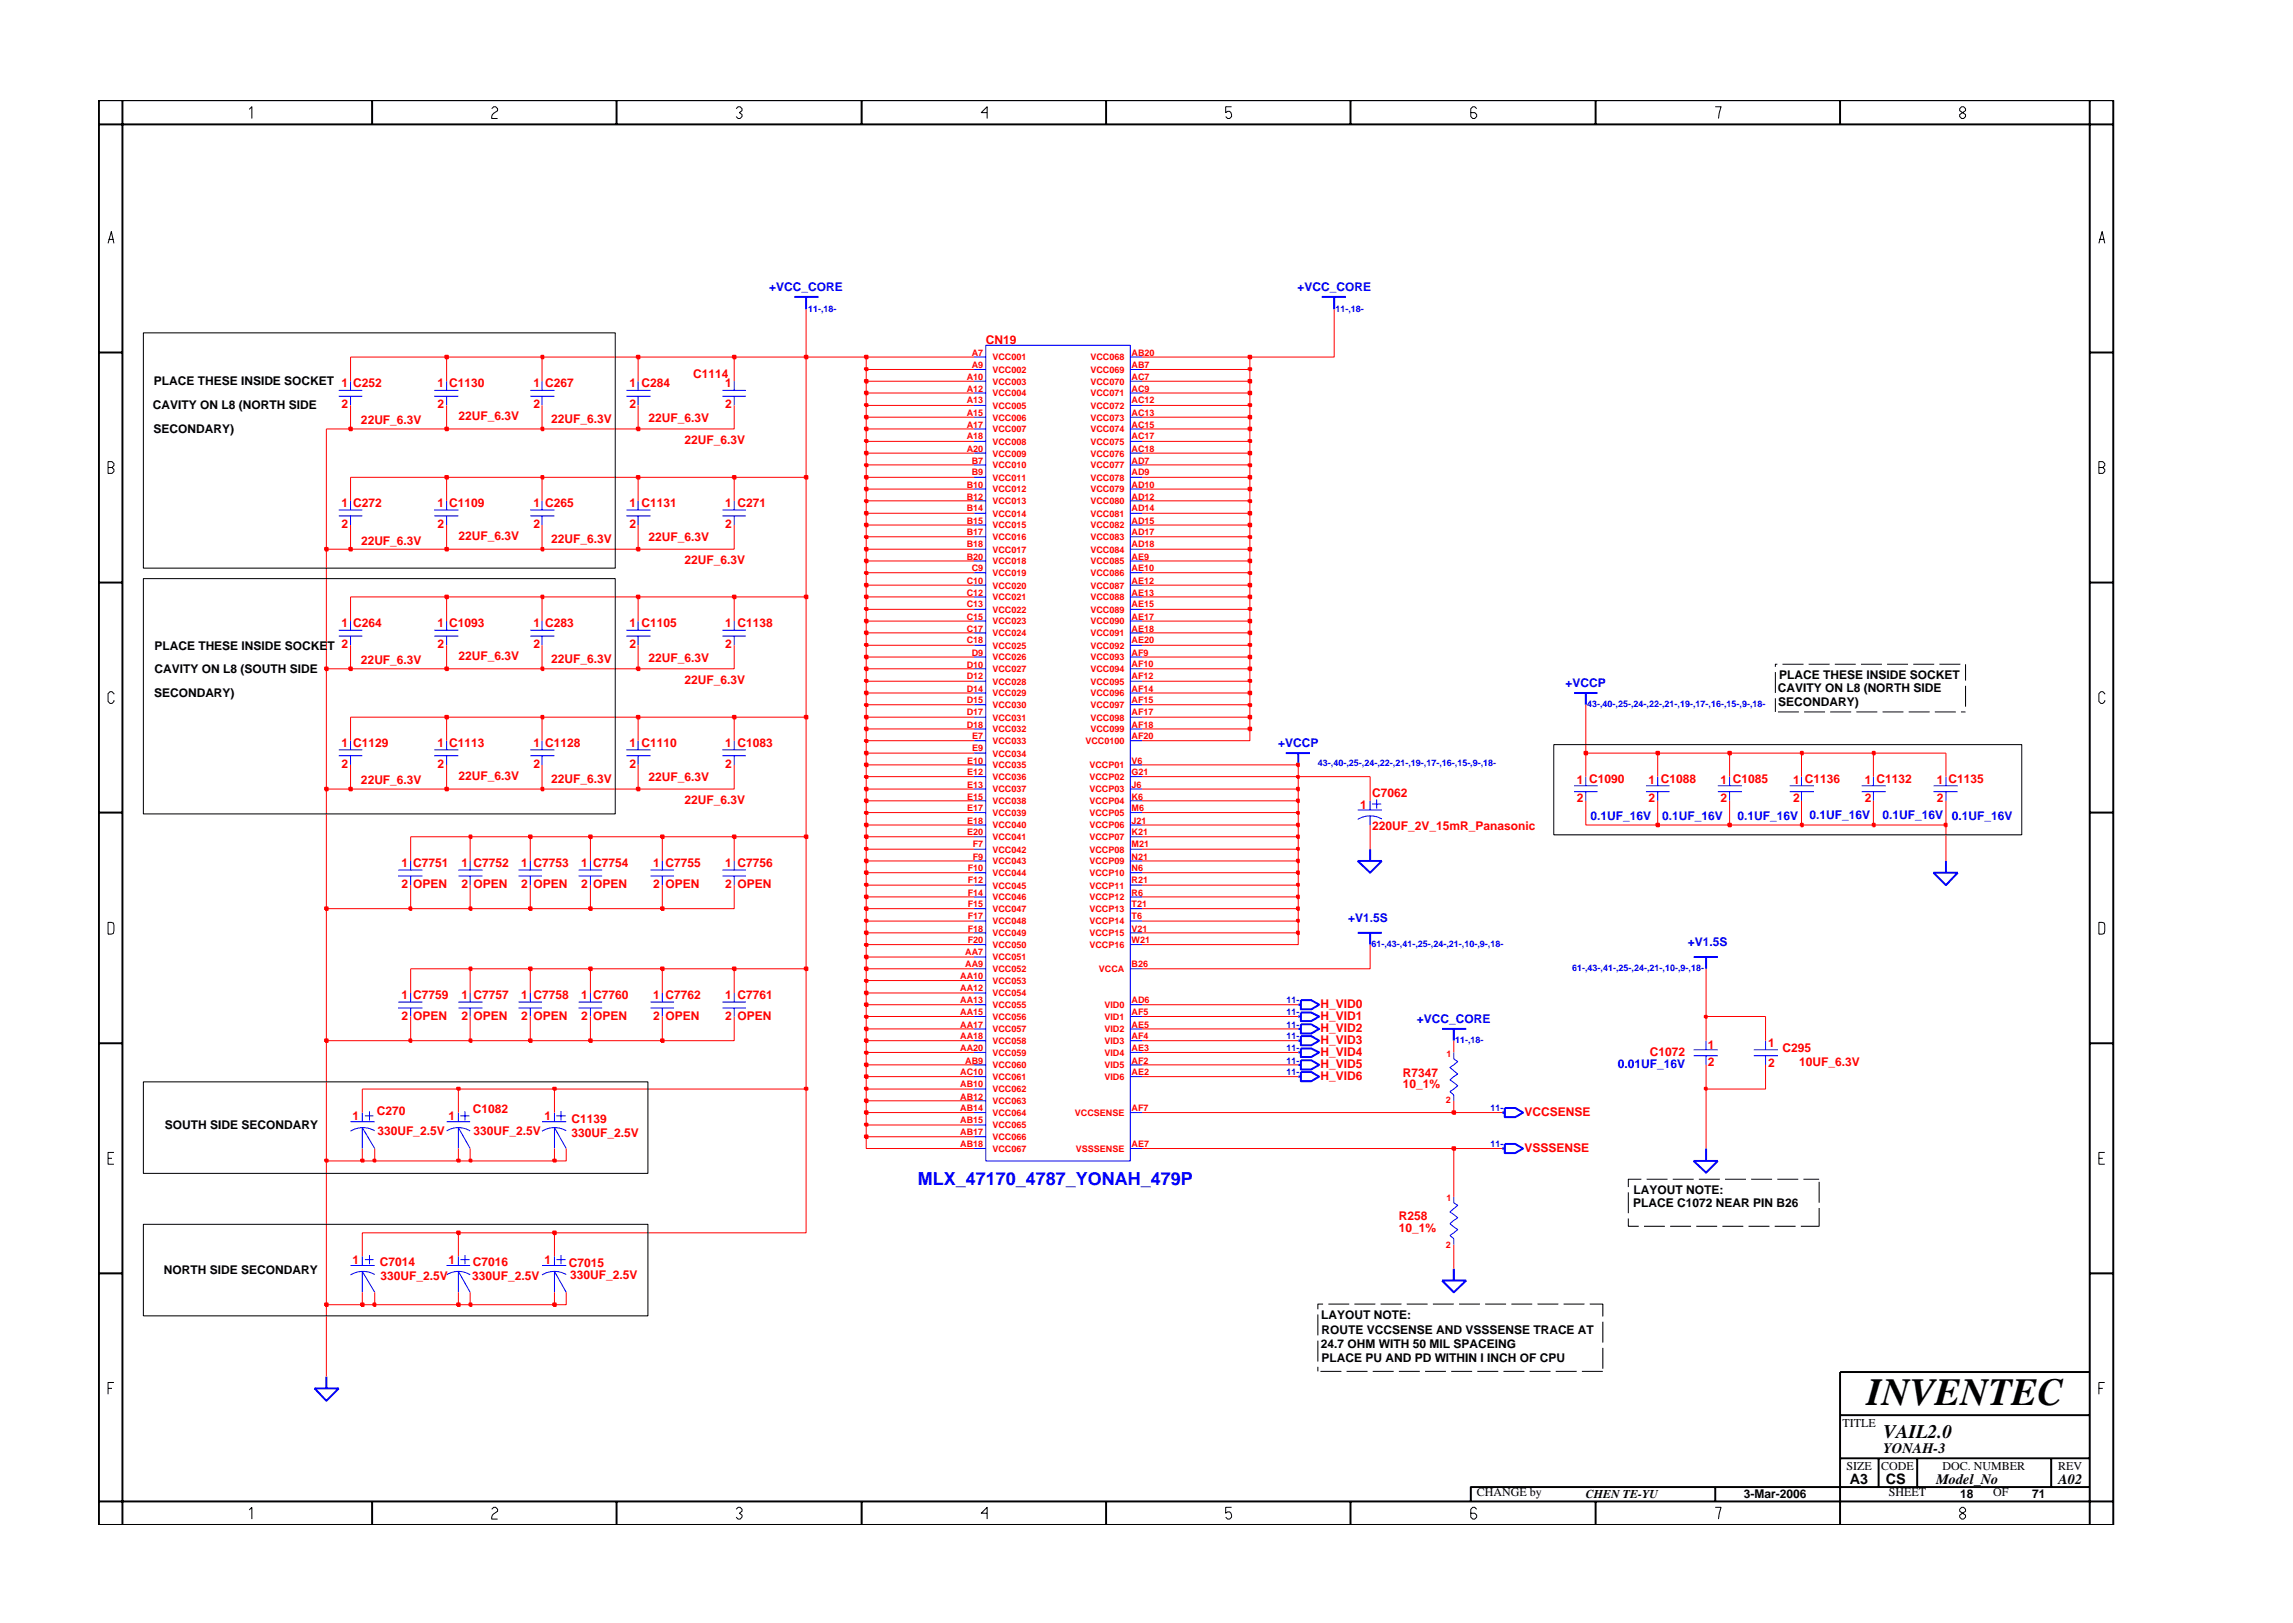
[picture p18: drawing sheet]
<svg xmlns="http://www.w3.org/2000/svg" width="297mm" height="210mm" viewBox="0 0 297 210" stroke-linecap="round" stroke-linejoin="round" font-family="sans-serif">
<defs><g id="words">
<text font-size="5" x="241.8" y="182">INVENTEC</text>
<text font-size="2.5" x="244" y="186.3">VAIL2.0</text>
<text font-size="2.3" fill="#00f" x="118.9" y="153.5">MLX_47170_4787_YONAH_479P</text>
<g font-size="1.9">
<text x="244" y="188.2">YONAH-3</text>
<text x="239.6" y="192.2">A3</text>
<text x="244.3" y="192.3">CS</text>
<text x="250.8" y="192.2">Model_No</text>
<text x="266.6" y="192.2">A02</text>
</g>
<g font-size="1.6" fill="#00f">
<text x="99.7" y="37.7">+VCC_CORE</text>
<text x="168.1" y="37.7">+VCC_CORE</text>
<text x="202.8" y="89">+VCCP</text>
<text x="165.6" y="96.8">+VCCP</text>
<text x="206" y="106.3">0.1UF_16V</text>
<text x="215.3" y="106.3">0.1UF_16V</text>
<text x="225.1" y="106.3">0.1UF_16V</text>
<text x="234.4" y="106.1">0.1UF_16V</text>
<text x="243.9" y="106.1">0.1UF_16V</text>
<text x="252.8" y="106.3">0.1UF_16V</text>
<text x="174.6" y="119.5">+V1.5S</text>
<text x="218.6" y="122.6">+V1.5S</text>
<text x="183.6" y="132.5">+VCC_CORE</text>
<text x="209.6" y="138.4">0.01UF_16V</text>
</g>
<g font-size="1.6" fill="#f00">
<text x="127.7" y="44.6">CN19</text>
<text x="44.2" y="52.9">2</text>
<text x="56.7" y="50.2">1 C1130</text>
<text x="56.7" y="52.9">2</text>
<text x="69.1" y="50.2">1 C267</text>
<text x="69.1" y="52.9">2</text>
<text x="81.6" y="50.2">1 C284</text>
<text x="81.6" y="52.9">2</text>
<text x="89.8" y="49">C1114</text>
<text x="93.9" y="50.2">1</text>
<text x="93.9" y="52.9">2</text>
<text x="46.8" y="55">22UF_6.3V</text>
<text x="59.4" y="54.5">22UF_6.3V</text>
<text x="71.4" y="54.8">22UF_6.3V</text>
<text x="84" y="54.6">22UF_6.3V</text>
<text x="88.7" y="57.5">22UF_6.3V</text>
<text x="44.2" y="65.7">1 C272</text>
<text x="56.7" y="65.7">1 C1109</text>
<text x="69.1" y="65.7">1 C265</text>
<text x="81.6" y="65.7">1 C1131</text>
<text x="93.9" y="65.7">1 C271</text>
<text x="44.2" y="68.4">2</text>
<text x="46.8" y="70.6">22UF_6.3V</text>
<text x="56.7" y="68.4">2</text>
<text x="59.4" y="70">22UF_6.3V</text>
<text x="69.1" y="68.4">2</text>
<text x="71.4" y="70.4">22UF_6.3V</text>
<text x="81.6" y="68.4">2</text>
<text x="84" y="70.1">22UF_6.3V</text>
<text x="93.9" y="68.4">2</text>
<text x="88.7" y="73.1">22UF_6.3V</text>
<text x="44.2" y="81.2">1 C264</text>
<text x="56.7" y="81.2">1 C1093</text>
<text x="56.7" y="83.9">2</text>
<text x="69.1" y="81.2">1 C283</text>
<text x="69.1" y="83.9">2</text>
<text x="81.6" y="81.2">1 C1105</text>
<text x="81.6" y="83.9">2</text>
<text x="93.9" y="81.2">1 C1138</text>
<text x="93.9" y="83.9">2</text>
<text x="46.8" y="86">22UF_6.3V</text>
<text x="59.4" y="85.5">22UF_6.3V</text>
<text x="71.4" y="85.9">22UF_6.3V</text>
<text x="84" y="85.7">22UF_6.3V</text>
<text x="88.7" y="88.6">22UF_6.3V</text>
<text x="44.2" y="96.8">1 C1129</text>
<text x="44.2" y="99.5">2</text>
<text x="46.8" y="101.6">22UF_6.3V</text>
<text x="56.7" y="96.8">1 C1113</text>
<text x="56.7" y="99.5">2</text>
<text x="59.4" y="101">22UF_6.3V</text>
<text x="69.1" y="96.8">1 C1128</text>
<text x="69.1" y="99.5">2</text>
<text x="71.4" y="101.5">22UF_6.3V</text>
<text x="81.6" y="96.8">1 C1110</text>
<text x="81.6" y="99.5">2</text>
<text x="84" y="101.2">22UF_6.3V</text>
<text x="93.9" y="96.8">1 C1083</text>
<text x="93.9" y="99.5">2</text>
<text x="204.2" y="101.6">1 C1090</text>
<text x="213.6" y="101.6">1 C1088</text>
<text x="222.9" y="101.6">1 C1085</text>
<text x="232.3" y="101.6">1 C1136</text>
<text x="241.6" y="101.6">1 C1132</text>
<text x="250.9" y="101.6">1 C1135</text>
<text x="88.7" y="104.2">22UF_6.3V</text>
<text x="176.2" y="104.8">1</text>
<text x="177.7" y="103.2">C7062</text>
<text x="177.7" y="107.5">220UF_2V_15mR_Panasonic</text>
<text x="204.2" y="103.9">2</text>
<text x="213.6" y="103.9">2</text>
<text x="222.9" y="103.9">2</text>
<text x="232.3" y="103.9">2</text>
<text x="241.6" y="103.9">2</text>
<text x="250.9" y="103.9">2</text>
<text x="52" y="112.3">1 C7751</text>
<text x="59.8" y="112.3">1 C7752</text>
<text x="67.5" y="112.3">1 C7753</text>
<text x="75.3" y="112.3">1 C7754</text>
<text x="84.6" y="112.3">1 C7755</text>
<text x="93.9" y="112.3">1 C7756</text>
<text x="52" y="115">2</text>
<text x="53.5" y="115">OPEN</text>
<text x="59.8" y="115">2</text>
<text x="61.3" y="115">OPEN</text>
<text x="67.5" y="115">2</text>
<text x="69.1" y="115">OPEN</text>
<text x="75.3" y="115">2</text>
<text x="76.8" y="115">OPEN</text>
<text x="84.6" y="115">2</text>
<text x="86.2" y="115">OPEN</text>
<text x="93.9" y="115">2</text>
<text x="95.5" y="115">OPEN</text>
<text x="52" y="129.4">1 C7759</text>
<text x="59.8" y="129.4">1 C7757</text>
<text x="67.5" y="129.4">1 C7758</text>
<text x="75.3" y="129.4">1 C7760</text>
<text x="84.6" y="129.4">1 C7762</text>
<text x="93.9" y="129.4">1 C7761</text>
<text x="171.1" y="130.6">H_VID0</text>
<text x="52" y="132.1">2</text>
<text x="53.5" y="132.1">OPEN</text>
<text x="59.8" y="132.1">2</text>
<text x="61.3" y="132.1">OPEN</text>
<text x="67.5" y="132.1">2</text>
<text x="69.1" y="132.1">OPEN</text>
<text x="75.3" y="132.1">2</text>
<text x="76.8" y="132.1">OPEN</text>
<text x="84.6" y="132.1">2</text>
<text x="86.2" y="132.1">OPEN</text>
<text x="93.9" y="132.1">2</text>
<text x="95.5" y="132.1">OPEN</text>
<text x="171.1" y="132.1">H_VID1</text>
<text x="171.1" y="133.7">H_VID2</text>
<text x="171.1" y="135.2">H_VID3</text>
<text x="171.1" y="136.8">H_VID4</text>
<text x="213.7" y="136.8">C1072</text>
<text x="221.2" y="135.8">1</text>
<text x="229" y="135.6">1</text>
<text x="230.9" y="136.3">C295</text>
<text x="171.1" y="138.4">H_VID5</text>
<text x="171.1" y="139.9">H_VID6</text>
<text x="181.7" y="139.5">R7347</text>
<text x="181.7" y="141">10_1%</text>
<text x="221.2" y="138.1">2</text>
<text x="229" y="138.3">2</text>
<text x="233" y="138.1">10UF_6.3V</text>
<text x="45.7" y="145.1">1</text>
<text x="48.8" y="144.4">C270</text>
<text x="48.9" y="147.1">330UF_2.5V</text>
<text x="58.1" y="145.1">1</text>
<text x="61.2" y="144.2">C1082</text>
<text x="61.3" y="147.1">330UF_2.5V</text>
<text x="70.6" y="145.1">1</text>
<text x="74" y="145.5">C1139</text>
<text x="74" y="147.3">330UF_2.5V</text>
<text x="197.5" y="149.2">VSSSENSE</text>
<text x="197.5" y="144.5">VCCSENSE</text>
<text x="181.2" y="158.1">R258</text>
<text x="181.2" y="159.6">10_1%</text>
<text x="45.7" y="163.7">1</text>
<text x="49.2" y="164">C7014</text>
<text x="49.3" y="165.8">330UF_2.5V</text>
<text x="58.1" y="163.7">1</text>
<text x="61.2" y="165.8">330UF_2.5V</text>
<text x="61.2" y="164">C7016</text>
<text x="70.6" y="163.7">1</text>
<text x="73.7" y="164.1">C7015</text>
<text x="73.9" y="165.6">330UF_2.5V</text>
</g>
<g font-size="1.6">
<text x="19.8" y="52.9">CAVITY ON L8 (NORTH SIDE</text>
<text x="19.9" y="49.9">PLACE THESE INSIDE SOCKET 1 C252</text>
<text x="19.9" y="56.1">SECONDARY)</text>
<text x="20" y="84.2">PLACE THESE INSIDE SOCKET 2</text>
<text x="20" y="87.1">CAVITY ON L8 (SOUTH SIDE</text>
<text x="230.3" y="89.7">CAVITY ON L8 (NORTH SIDE</text>
<text x="230.5" y="87.9">PLACE THESE INSIDE SOCKET</text>
<text x="20" y="90.4">SECONDARY)</text>
<text x="230.3" y="91.5">SECONDARY)</text>
<text x="21.3" y="146.2">SOUTH SIDE SECONDARY</text>
<text x="211.6" y="154.6">LAYOUT NOTE:</text>
<text x="211.6" y="156.3">PLACE C1072 NEAR PIN B26</text>
<text x="21.2" y="165">NORTH SIDE SECONDARY</text>
<text x="171.2" y="170.9">LAYOUT NOTE:</text>
<text x="171.2" y="172.8">ROUTE VCCSENSE AND VSSSENSE TRACE AT</text>
<text x="171.1" y="174.7">24.7 OHM WITH 50 MIL SPACEING</text>
<text x="171.2" y="176.5">PLACE PU AND PD WITHIN I INCH OF CPU</text>
<text x="238.7" y="184.8">TITLE</text>
<text x="239.2" y="190.4">SIZE</text>
<text x="243.7" y="190.4">CODE</text>
<text x="251.6" y="190.4">DOC. NUMBER</text>
<text x="266.6" y="190.4">REV</text>
<text x="191.3" y="193.9">CHANGE by</text>
<text x="205.4" y="194.1">CHEN TE-YU</text>
<text x="225.9" y="194.1">3-Mar-2006</text>
<text x="244.7" y="193.9">SHEET</text>
<text x="253.9" y="194.1">18</text>
<text x="258.2" y="193.9">OF</text>
<text x="263.3" y="194.1">71</text>
</g>
<g font-size="1.2" fill="#00f">
<text x="104.7" y="40.4">11-,18-</text>
<text x="173" y="40.4">11-,18-</text>
<text x="205.6" y="91.6">43-,40-,25-,24-,22-,21-,19-,17-,16-,15-,9-,18-</text>
<text x="170.7" y="99.2">43-,40-,25-,24-,22-,21-,19-,17-,16-,15-,9-,18-</text>
<text x="177.7" y="122.7">61-,43-,41-,25-,24-,21-,10-,9-,18-</text>
<text x="203.7" y="125.8">61-,43-,41-,25-,24-,21-,10-,9-,18-</text>
<text x="166.7" y="131.5">11-</text>
<text x="166.7" y="130">11-</text>
<text x="166.7" y="137.8">11-</text>
<text x="166.7" y="134.6">11-</text>
<text x="166.7" y="136.2">11-</text>
<text x="166.7" y="133.1">11-</text>
<text x="188.5" y="135.1">11-,18-</text>
<text x="166.7" y="139.3">11-</text>
<text x="193.1" y="144">11-</text>
<text x="193.1" y="148.6">11-</text>
</g>
<g font-size="1.2" fill="#f00">
<text x="125.9" y="47.6">A9</text>
<text x="125.9" y="46.1">A7</text>
<text x="128.6" y="46.7">VCC001</text>
<text x="141.3" y="46.7">VCC068</text>
<text x="146.6" y="46.1">AB20</text>
<text x="146.6" y="47.6">AB7</text>
<text x="125.2" y="49.2">A10</text>
<text x="125.2" y="50.7">A12</text>
<text x="125.2" y="52.3">A13</text>
<text x="125.2" y="53.9">A15</text>
<text x="128.6" y="49.8">VCC003</text>
<text x="128.6" y="51.4">VCC004</text>
<text x="128.6" y="53">VCC005</text>
<text x="128.6" y="48.3">VCC002</text>
<text x="141.3" y="48.3">VCC069</text>
<text x="141.3" y="49.8">VCC070</text>
<text x="141.3" y="51.4">VCC071</text>
<text x="141.3" y="53">VCC072</text>
<text x="146.6" y="49.2">AC7</text>
<text x="146.6" y="50.7">AC9</text>
<text x="146.6" y="52.3">AC12</text>
<text x="146.6" y="53.9">AC13</text>
<text x="125.2" y="55.4">A17</text>
<text x="125.2" y="56.9">A18</text>
<text x="125.2" y="58.5">A20</text>
<text x="128.6" y="54.5">VCC006</text>
<text x="128.6" y="56">VCC007</text>
<text x="128.6" y="57.6">VCC008</text>
<text x="128.6" y="59.1">VCC009</text>
<text x="141.3" y="54.5">VCC073</text>
<text x="141.3" y="59.1">VCC076</text>
<text x="141.3" y="56">VCC074</text>
<text x="141.3" y="57.6">VCC075</text>
<text x="146.6" y="55.4">AC15</text>
<text x="146.6" y="56.9">AC17</text>
<text x="146.6" y="58.5">AC18</text>
<text x="125.2" y="63.2">B10</text>
<text x="125.2" y="64.7">B12</text>
<text x="125.9" y="61.6">B9</text>
<text x="125.9" y="60.1">B7</text>
<text x="128.6" y="62.3">VCC011</text>
<text x="128.6" y="60.7">VCC010</text>
<text x="128.6" y="63.8">VCC012</text>
<text x="128.6" y="65.3">VCC013</text>
<text x="141.3" y="60.7">VCC077</text>
<text x="141.3" y="62.3">VCC078</text>
<text x="141.3" y="63.8">VCC079</text>
<text x="141.3" y="65.3">VCC080</text>
<text x="146.6" y="60.1">AD7</text>
<text x="146.6" y="61.6">AD9</text>
<text x="146.6" y="63.2">AD10</text>
<text x="146.6" y="64.7">AD12</text>
<text x="125.2" y="66.2">B14</text>
<text x="125.2" y="67.8">B15</text>
<text x="125.2" y="69.4">B17</text>
<text x="125.2" y="70.9">B18</text>
<text x="128.6" y="71.6">VCC017</text>
<text x="128.6" y="66.9">VCC014</text>
<text x="128.6" y="68.5">VCC015</text>
<text x="128.6" y="70">VCC016</text>
<text x="141.3" y="66.9">VCC081</text>
<text x="141.3" y="68.5">VCC082</text>
<text x="141.3" y="70">VCC083</text>
<text x="141.3" y="71.6">VCC084</text>
<text x="146.6" y="66.2">AD14</text>
<text x="146.6" y="67.8">AD15</text>
<text x="146.6" y="69.4">AD17</text>
<text x="146.6" y="70.9">AD18</text>
<text x="125.2" y="72.5">B20</text>
<text x="125.2" y="75.6">C10</text>
<text x="125.2" y="77.2">C12</text>
<text x="125.9" y="74">C9</text>
<text x="128.6" y="73.1">VCC018</text>
<text x="128.6" y="74.6">VCC019</text>
<text x="128.6" y="76.2">VCC020</text>
<text x="128.6" y="77.8">VCC021</text>
<text x="141.3" y="76.2">VCC087</text>
<text x="141.3" y="77.8">VCC088</text>
<text x="141.3" y="73.1">VCC085</text>
<text x="141.3" y="74.6">VCC086</text>
<text x="146.6" y="75.6">AE12</text>
<text x="146.6" y="77.2">AE13</text>
<text x="146.6" y="72.5">AE9</text>
<text x="146.6" y="74">AE10</text>
<text x="125.2" y="78.7">C13</text>
<text x="125.2" y="80.3">C15</text>
<text x="125.2" y="81.8">C17</text>
<text x="125.2" y="83.3">C18</text>
<text x="128.6" y="79.4">VCC022</text>
<text x="128.6" y="80.9">VCC023</text>
<text x="128.6" y="82.4">VCC024</text>
<text x="141.3" y="79.4">VCC089</text>
<text x="141.3" y="80.9">VCC090</text>
<text x="141.3" y="82.4">VCC091</text>
<text x="146.6" y="78.7">AE15</text>
<text x="146.6" y="80.3">AE17</text>
<text x="146.6" y="81.8">AE18</text>
<text x="146.6" y="83.3">AE20</text>
<text x="125.2" y="86.5">D10</text>
<text x="125.2" y="88">D12</text>
<text x="125.2" y="89.6">D14</text>
<text x="125.9" y="84.9">D9</text>
<text x="128.6" y="84">VCC025</text>
<text x="128.6" y="85.6">VCC026</text>
<text x="128.6" y="87.1">VCC027</text>
<text x="128.6" y="88.7">VCC028</text>
<text x="141.3" y="84">VCC092</text>
<text x="141.3" y="85.6">VCC093</text>
<text x="141.3" y="87.1">VCC094</text>
<text x="141.3" y="88.7">VCC095</text>
<text x="146.6" y="84.9">AF9</text>
<text x="146.6" y="86.5">AF10</text>
<text x="146.6" y="88">AF12</text>
<text x="146.6" y="89.6">AF14</text>
<text x="125.2" y="91.1">D15</text>
<text x="125.2" y="92.7">D17</text>
<text x="125.2" y="94.3">D18</text>
<text x="125.9" y="95.8">E7</text>
<text x="128.6" y="90.2">VCC029</text>
<text x="128.6" y="91.7">VCC030</text>
<text x="128.6" y="93.3">VCC031</text>
<text x="128.6" y="94.9">VCC032</text>
<text x="141.3" y="93.3">VCC098</text>
<text x="141.3" y="94.9">VCC099</text>
<text x="141.3" y="90.2">VCC096</text>
<text x="141.3" y="91.7">VCC097</text>
<text x="146.6" y="95.8">AF20</text>
<text x="146.6" y="91.1">AF15</text>
<text x="146.6" y="92.7">AF17</text>
<text x="146.6" y="94.3">AF18</text>
<text x="125.3" y="98.9">E10</text>
<text x="125.3" y="100.4">E12</text>
<text x="125.9" y="97.3">E9</text>
<text x="128.6" y="96.4">VCC033</text>
<text x="128.6" y="98">VCC034</text>
<text x="128.6" y="99.5">VCC035</text>
<text x="128.6" y="101.1">VCC036</text>
<text x="140.6" y="96.4">VCC0100</text>
<text x="141.1" y="99.5">VCCP01</text>
<text x="141.1" y="101.1">VCCP02</text>
<text x="146.6" y="98.9">V6</text>
<text x="146.6" y="100.4">G21</text>
<text x="125.3" y="102.1">E13</text>
<text x="125.3" y="103.6">E15</text>
<text x="125.3" y="105.1">E17</text>
<text x="125.3" y="106.7">E18</text>
<text x="128.6" y="102.7">VCC037</text>
<text x="128.6" y="104.2">VCC038</text>
<text x="128.6" y="105.7">VCC039</text>
<text x="128.6" y="107.3">VCC040</text>
<text x="141.1" y="102.7">VCCP03</text>
<text x="141.1" y="104.2">VCCP04</text>
<text x="141.1" y="105.7">VCCP05</text>
<text x="141.1" y="107.3">VCCP06</text>
<text x="146.6" y="102.1">J6</text>
<text x="146.6" y="103.6">K6</text>
<text x="146.6" y="105.1">M6</text>
<text x="146.6" y="106.7">J21</text>
<text x="125.3" y="108.2">E20</text>
<text x="125.4" y="112.9">F10</text>
<text x="126" y="109.8">F7</text>
<text x="126" y="111.4">F9</text>
<text x="128.6" y="113.5">VCC044</text>
<text x="128.6" y="108.8">VCC041</text>
<text x="128.6" y="110.4">VCC042</text>
<text x="128.6" y="112">VCC043</text>
<text x="141.1" y="112">VCCP09</text>
<text x="141.1" y="113.5">VCCP10</text>
<text x="141.1" y="108.8">VCCP07</text>
<text x="141.1" y="110.4">VCCP08</text>
<text x="146.6" y="109.8">M21</text>
<text x="146.6" y="111.4">N21</text>
<text x="146.6" y="112.9">N6</text>
<text x="146.6" y="108.2">K21</text>
<text x="125.4" y="114.4">F12</text>
<text x="125.4" y="116">F14</text>
<text x="125.4" y="117.5">F15</text>
<text x="125.4" y="119.1">F17</text>
<text x="128.6" y="115.1">VCC045</text>
<text x="128.6" y="116.6">VCC046</text>
<text x="128.6" y="118.2">VCC047</text>
<text x="128.6" y="119.8">VCC048</text>
<text x="141.1" y="115.1">VCCP11</text>
<text x="141.1" y="116.6">VCCP12</text>
<text x="141.1" y="118.2">VCCP13</text>
<text x="141.1" y="119.8">VCCP14</text>
<text x="146.6" y="114.4">R21</text>
<text x="146.6" y="116">R6</text>
<text x="146.6" y="117.5">T21</text>
<text x="146.6" y="119.1">T6</text>
<text x="125" y="123.7">AA7</text>
<text x="125" y="125.3">AA9</text>
<text x="125.4" y="120.7">F18</text>
<text x="125.4" y="122.2">F20</text>
<text x="128.6" y="121.3">VCC049</text>
<text x="128.6" y="122.8">VCC050</text>
<text x="128.6" y="124.4">VCC051</text>
<text x="128.6" y="125.9">VCC052</text>
<text x="141.1" y="121.3">VCCP15</text>
<text x="141.1" y="122.8">VCCP16</text>
<text x="142.4" y="125.9">VCCA</text>
<text x="146.6" y="120.7">V21</text>
<text x="146.6" y="122.2">W21</text>
<text x="146.6" y="125.3">B26</text>
<text x="124.4" y="130">AA13</text>
<text x="124.4" y="131.5">AA15</text>
<text x="124.4" y="126.9">AA10</text>
<text x="124.4" y="128.4">AA12</text>
<text x="128.6" y="130.6">VCC055</text>
<text x="128.6" y="127.5">VCC053</text>
<text x="128.6" y="129.1">VCC054</text>
<text x="143.1" y="130.6">VID0</text>
<text x="146.6" y="131.5">AF5</text>
<text x="146.6" y="130">AD6</text>
<text x="124.4" y="133.1">AA17</text>
<text x="124.4" y="134.6">AA18</text>
<text x="124.4" y="136.2">AA20</text>
<text x="125" y="137.8">AB9</text>
<text x="128.6" y="132.1">VCC056</text>
<text x="128.6" y="133.7">VCC057</text>
<text x="128.6" y="135.3">VCC058</text>
<text x="128.6" y="136.8">VCC059</text>
<text x="143.1" y="132.1">VID1</text>
<text x="143.1" y="133.7">VID2</text>
<text x="143.1" y="135.3">VID3</text>
<text x="143.1" y="136.8">VID4</text>
<text x="146.6" y="133.1">AE5</text>
<text x="146.6" y="134.6">AF4</text>
<text x="146.6" y="136.2">AE3</text>
<text x="146.6" y="137.8">AF2</text>
<text x="187.4" y="136.9">1</text>
<text x="124.4" y="139.3">AC10</text>
<text x="124.4" y="140.8">AB10</text>
<text x="124.4" y="142.4">AB12</text>
<text x="124.4" y="144">AB14</text>
<text x="128.6" y="138.4">VCC060</text>
<text x="128.6" y="139.9">VCC061</text>
<text x="128.6" y="141.5">VCC062</text>
<text x="128.6" y="143">VCC063</text>
<text x="143.1" y="138.4">VID5</text>
<text x="143.1" y="139.9">VID6</text>
<text x="146.6" y="139.3">AE2</text>
<text x="146.6" y="144">AF7</text>
<text x="187.3" y="142.9">2</text>
<text x="124.4" y="147.1">AB17</text>
<text x="124.4" y="148.6">AB18</text>
<text x="124.4" y="145.5">AB15</text>
<text x="128.6" y="146.2">VCC065</text>
<text x="128.6" y="147.7">VCC066</text>
<text x="128.6" y="149.2">VCC067</text>
<text x="128.6" y="144.6">VCC064</text>
<text x="139.2" y="144.6">VCCSENSE</text>
<text x="139.4" y="149.2">VSSSENSE</text>
<text x="146.6" y="148.6">AE7</text>
<text x="187.4" y="155.6">1</text>
<text x="187.3" y="161.7">2</text>
</g>
</g></defs>
<g fill="none" stroke="#00f" stroke-width=".13">
<path d="M43.9 50.6h3M43.9 51.3h3M45.4 49.4v1.2M45.4 51.3v1.2M56.2 50.6h3.2M56.2 51.3h3.2M57.9 49.4v1.2M57.9 51.3v1.2M68.7 50.6h3.1M68.7 51.3h3.1M70.2 49.4v1.2M70.2 51.3v1.2"/>
<path d="M81.1 50.6h3.2M81.1 51.3h3.2M82.7 49.4v1.2M82.7 51.3v1.2M93.6 50.6h3M93.6 51.3h3M95.1 49.4v1.2M95.1 51.3v1.2M126.2 46.3h1.5M126.2 47.9h1.5M126.2 49.4h1.5M126.2 50.9h1.5"/>
<path d="M126.2 52.5h1.5M126.2 54h1.5M126.2 55.6h1.5M126.2 57.2h1.5M126.2 58.7h1.5M127.7 44.7h18.7v105.7h-18.7zM146.4 46.3h1.5M146.4 47.9h1.5M146.4 49.4h1.5M146.4 50.9h1.5M146.4 52.5h1.5M146.4 54h1.5"/>
<path d="M146.4 55.6h1.5M146.4 57.2h1.5M146.4 58.7h1.5M43.9 66.1h3M43.9 66.8h3M45.4 64.9v1.2M45.4 66.8v1.2M56.2 66.1h3.2M56.2 66.8h3.2M57.9 64.9v1.2M57.9 66.8v1.2M68.7 66.1h3.1"/>
<path d="M68.7 66.8h3.1M70.2 64.9v1.2M70.2 66.8v1.2M81.1 66.1h3.2M81.1 66.8h3.2M82.7 64.9v1.2M82.7 66.8v1.2M93.6 66.1h3M93.6 66.8h3M95.1 64.9v1.2M95.1 66.8v1.2M126.2 60.2h1.5"/>
<path d="M126.2 61.8h1.5M126.2 63.4h1.5M126.2 64.9h1.5M126.2 66.5h1.5M126.2 68h1.5M126.2 69.5h1.5M126.2 71.1h1.5M126.2 72.7h1.5M126.2 74.2h1.5M126.2 75.8h1.5M126.2 77.3h1.5M126.2 78.9h1.5"/>
<path d="M146.4 60.2h1.5M146.4 61.8h1.5M146.4 63.4h1.5M146.4 64.9h1.5M146.4 66.5h1.5M146.4 68h1.5M146.4 69.5h1.5M146.4 71.1h1.5M146.4 72.7h1.5M146.4 74.2h1.5M146.4 75.8h1.5M146.4 77.3h1.5"/>
<path d="M146.4 78.9h1.5M43.9 81.6h3M43.9 82.4h3M43.9 97.1h3M43.9 97.9h3M45.4 80.5v1.1M45.4 82.4v1.2M45.4 96v1.1M45.4 97.9v1.2M56.2 81.6h3.2M56.2 82.4h3.2M56.2 97.1h3.2"/>
<path d="M56.2 97.9h3.2M57.9 80.5v1.1M57.9 82.4v1.2M57.9 96v1.1M57.9 97.9v1.2M68.7 81.6h3.1M68.7 82.4h3.1M68.7 97.1h3.1M68.7 97.9h3.1M70.2 80.5v1.1M70.2 82.4v1.2M70.2 96v1.1"/>
<path d="M70.2 97.9v1.2M81.1 81.6h3.2M81.1 82.4h3.2M81.1 97.1h3.2M81.1 97.9h3.2M82.7 80.5v1.1M82.7 82.4v1.2M82.7 96v1.1M82.7 97.9v1.2M93.6 81.6h3M93.6 82.4h3M93.6 97.1h3"/>
<path d="M93.6 97.9h3M95.1 80.5v1.1M95.1 82.4v1.2M95.1 96v1.1M95.1 97.9v1.2M126.2 80.5h1.5M126.2 82h1.5M126.2 83.6h1.5M126.2 85.1h1.5M126.2 86.6h1.5M126.2 88.3h1.5M126.2 89.8h1.5"/>
<path d="M126.2 91.3h1.5M126.2 92.9h1.5M126.2 94.4h1.5M126.2 96h1.5M126.2 97.6h1.5M126.2 99.1h1.5M146.4 80.5h1.5M146.4 82h1.5M146.4 83.6h1.5M146.4 85.1h1.5M146.4 86.6h1.5M146.4 88.3h1.5"/>
<path d="M146.4 89.8h1.5M146.4 91.3h1.5M146.4 92.9h1.5M146.4 94.4h1.5M146.4 96h1.5M146.4 99.1h1.5M51.6 112.7h3.1M51.6 113.5h3.1M53.2 111.5v1.2M53.2 113.5v1.2M59.4 112.7h3.1M59.4 113.5h3.1"/>
<path d="M60.9 111.5v1.2M60.9 113.5v1.2M67.2 112.7h3M67.2 113.5h3M68.7 111.5v1.2M68.7 113.5v1.2M75 112.7h3M75 113.5h3M76.5 111.5v1.2M76.5 113.5v1.2M84.3 112.7h3M84.3 113.5h3"/>
<path d="M85.8 111.5v1.2M85.8 113.5v1.2M93.6 112.7h3M93.6 113.5h3M95.1 111.5v1.2M95.1 113.5v1.2M126.2 100.6h1.5M126.2 102.2h1.5M126.2 103.7h1.5M126.2 105.3h1.5M126.2 106.9h1.5M126.2 108.4h1.5"/>
<path d="M126.2 110h1.5M126.2 111.5h1.5M126.2 113.1h1.5M126.2 114.7h1.5M126.2 116.2h1.5M126.2 117.7h1.5M126.2 119.3h1.5M146.4 100.6h1.5M146.4 102.2h1.5M146.4 103.7h1.5M146.4 105.3h1.5M146.4 106.9h1.5"/>
<path d="M146.4 108.4h1.5M146.4 110h1.5M146.4 111.5h1.5M146.4 113.1h1.5M146.4 114.7h1.5M146.4 116.2h1.5M146.4 117.7h1.5M146.4 119.3h1.5M175.9 104.9h3.1M177.5 103.7v1.2M177.5 105.7v1.2M177.7 104.2h1.2"/>
<path d="M178.3 103.6v1.2M179 106.1a3 3 0 0 0-3.1 .1M203.9 101.8h3.1M203.9 102.6h3.1M205.4 100.6v1.2M205.4 102.6v1.1M213.2 101.8h3.1M213.2 102.6h3.1M214.7 100.6v1.2M214.7 102.6v1.1M222.5 101.8h3.2M222.5 102.6h3.2"/>
<path d="M224.1 100.6v1.2M224.1 102.6v1.1M231.8 101.8h3.2M231.8 102.6h3.2M233.4 100.6v1.2M233.4 102.6v1.1M241.2 101.8h3.1M241.2 102.6h3.1M242.7 100.6v1.2M242.7 102.6v1.1M250.5 101.8h3.1M250.5 102.6h3.1"/>
<path d="M252.1 100.6v1.2M252.1 102.6v1.1M51.6 129.8h3.1M51.6 130.6h3.1M53.2 128.6v1.2M53.2 130.6v1.1M59.4 129.8h3.1M59.4 130.6h3.1M60.9 128.6v1.2M60.9 130.6v1.1M67.2 129.8h3M67.2 130.6h3"/>
<path d="M68.7 128.6v1.2M68.7 130.6v1.1M75 129.8h3M75 130.6h3M76.5 128.6v1.2M76.5 130.6v1.1M84.3 129.8h3M84.3 130.6h3M85.8 128.6v1.2M85.8 130.6v1.1M93.6 129.8h3M93.6 130.6h3"/>
<path d="M95.1 128.6v1.2M95.1 130.6v1.1M126.2 120.8h1.5M126.2 122.4h1.5M126.2 124h1.5M126.2 125.5h1.5M126.2 127h1.5M126.2 128.6h1.5M126.2 130.2h1.5M126.2 131.7h1.5M126.2 133.3h1.5M126.2 134.8h1.5"/>
<path d="M126.2 136.3h1.5M126.2 138h1.5M126.2 139.5h1.5M146.4 120.8h1.5M146.4 122.4h1.5M146.4 125.5h1.5M146.4 130.2h1.5M146.4 131.7h1.5M146.4 133.3h1.5M146.4 134.8h1.5M146.4 136.3h1.5M146.4 138h1.5"/>
<path d="M146.4 139.5h1.5M188.3 136.3v.9l.5 .3-1 .8 1 .8-1 .8 1 .8-1 .7 .5 .4v.8M219.4 136h3.1M219.4 136.8h3.1M221 134.8v1.2M221 136.8v1.2M227.2 136h3.1M227.2 136.8h3.1M228.7 134.8v1.2M228.7 136.8v1.2M45.4 145.3h3.1M46.9 144.1v1.2"/>
<path d="M46.9 148.8v-2.7l1.6 2.7M47.3 144.6h1.1M47.9 144v1.1M48.5 146.5a3 3 0 0 0-3.1 0M57.9 146.5a2.88 2.88 0 0 1 3 0M57.9 145.3h3M59.4 144.1v1.2M59.4 148.8v-2.7l1.5 2.7M59.6 144.6h1.2M60.2 144v1.1M70.2 145.3h3.1M71.8 144.1v1.2"/>
<path d="M71.8 148.8v-2.7l1.5 2.7M72.1 144.6h1.2M72.7 144v1.1M73.3 146.5a3 3 0 0 0-3.1 0M126.2 144.1h1.5M126.2 148.8h1.5M126.2 141.1h1.5M126.2 142.6h1.5M126.2 145.7h1.5M126.2 147.3h1.5M146.4 144.1h1.5M146.4 148.8h1.5"/>
<path d="M188.3 155.1v.7l.5 .4-1 .8 1 .8-1 .7 1 .8-1 .7 .5 .5v.7M45.4 163.9h3.1M46.9 162.8v1.1M46.9 167.4v-2.7l1.6 2.7M47.3 163.2h1.1M47.9 162.6v1.2M48.5 165.1a3 3 0 0 0-3.1 .1M57.9 165.1a2.88 2.88 0 0 1 3 0M57.9 163.9h3M59.4 162.8v1.1M59.4 167.4v-2.7l1.5 2.7M59.6 163.2h1.2"/>
<path d="M60.2 162.6v1.2M70.2 163.9h3.1M71.8 162.8v1.1M71.8 167.4v-2.7l1.5 2.7M72.1 163.2h1.2M72.7 162.6v1.2M73.3 165.1a3 3 0 0 0-3.1 .1"/>
</g>
<g fill="none" stroke="#00f" stroke-width=".25">
<path d="M102.9 38.5h3.1M104.4 38.5v1.6M171.2 38.5h3.2M172.8 38.5v1.6M166.6 97.6h3.1M168.2 97.6v1.5M203.9 89.8h3.1M205.4 89.8v1.5M175.9 111.5h3.1l-1.5 1.6zM177.5 110v1.5M250.5 113.1h3.1l-1.5 1.6zM252.1 111.5v1.6"/>
<path d="M168.2 130.2h.3M168.2 139.5h.3M168.2 134.8h.3M168.2 133.3h.3M168.2 138h.3M168.2 136.3h.3M168.2 131.7h.3M168.5 129.6h1.4l1 .6-1 .6h-1.4zM168.5 138.9h1.4l1 .6-1 .6h-1.4zM168.5 134.2h1.4l1 .6-1 .6h-1.4zM168.5 137.4h1.4l1 .6-1 .5h-1.4zM168.5 132.7h1.4l1 .6-1 .6h-1.4z"/>
<path d="M168.5 135.8h1.4l1 .5-1 .6h-1.4zM168.5 131.2h1.4l1 .5-1 .6h-1.4zM175.9 120.8h3.1M177.5 120.8v1.6M186.8 133.3h3.1M188.3 133.3v1.5M219.4 124h3.1M221 124v1.5M194.6 148.8h.3M194.6 144.1h.3M194.9 148.2h1.4l1 .6-1 .6h-1.4zM194.9 143.5h1.4l1 .6-1 .6h-1.4z"/>
<path d="M219.4 150.4h3.1l-1.5 1.5zM221 148.8v1.6M40.8 179.9h3.1l-1.6 1.6zM42.3 178.3v1.6M186.8 165.9h3.1l-1.6 1.5zM188.3 164.4v1.5"/>
</g>
<path d="M42.3 169v9.3" fill="none" stroke="#f00" stroke-width=".13"/>
<path d="M42.1 168.9h.3v.3h-.3z" fill="#8e2323"/>
<path d="M42.1 168.9h.3v.3h-.3z" fill="none" stroke="#f00" stroke-width=".25"/>
<path d="M42.3 150.4v18.6h4.6" fill="none" stroke="#f00" stroke-width=".13"/>
<path d="M46.8 168.9h.3v.3h-.3z" fill="#8e2323"/>
<path d="M46.8 168.9h.3v.3h-.3z" fill="none" stroke="#f00" stroke-width=".25"/>
<path d="M46.9 167.4v1.6h1.6" fill="none" stroke="#f00" stroke-width=".13"/>
<path d="M48.4 168.9h.2v.3h-.2z" fill="#8e2323"/>
<path d="M48.4 168.9h.2v.3h-.2z" fill="none" stroke="#f00" stroke-width=".25"/>
<path d="M48.5 167.4v1.6h10.9" fill="none" stroke="#f00" stroke-width=".13"/>
<path d="M59.2 168.9h.3v.3h-.3z" fill="#8e2323"/>
<path d="M59.2 168.9h.3v.3h-.3z" fill="none" stroke="#f00" stroke-width=".25"/>
<path d="M59.4 167.4v1.6h1.5" fill="none" stroke="#f00" stroke-width=".13"/>
<path d="M60.8 168.9h.3v.3h-.3z" fill="#8e2323"/>
<path d="M60.8 168.9h.3v.3h-.3z" fill="none" stroke="#f00" stroke-width=".25"/>
<path d="M60.9 167.4v1.6h10.9" fill="none" stroke="#f00" stroke-width=".13"/>
<path d="M71.7 168.9h.3v.3h-.3z" fill="#8e2323"/>
<path d="M71.7 168.9h.3v.3h-.3z" fill="none" stroke="#f00" stroke-width=".25"/>
<path d="M71.8 159.7v3.1M46.9 162.8v-3.1h12.5v3.1M71.8 167.4v1.6h1.5v-1.6M188.3 161.2v3.2" fill="none" stroke="#f00" stroke-width=".13"/>
<path d="M59.2 159.5h.3v.4h-.3z" fill="#8e2323"/>
<path d="M59.2 159.5h.3v.4h-.3z" fill="none" stroke="#f00" stroke-width=".25"/>
<path d="M59.4 159.7h12.4" fill="none" stroke="#f00" stroke-width=".13"/>
<path d="M71.7 159.5h.3v.4h-.3z" fill="#8e2323"/>
<path d="M71.7 159.5h.3v.4h-.3z" fill="none" stroke="#f00" stroke-width=".25"/>
<path d="M104.4 141.1v18.6h-32.6M188.3 148.8v6.3" fill="none" stroke="#f00" stroke-width=".13"/>
<path d="M42.1 150.2h.3v.3h-.3z" fill="#8e2323"/>
<path d="M42.1 150.2h.3v.3h-.3z" fill="none" stroke="#f00" stroke-width=".25"/>
<path d="M42.3 134.8v15.6h4.6" fill="none" stroke="#f00" stroke-width=".13"/>
<path d="M46.8 150.2h.3v.3h-.3z" fill="#8e2323"/>
<path d="M46.8 150.2h.3v.3h-.3z" fill="none" stroke="#f00" stroke-width=".25"/>
<path d="M46.9 148.8v1.6h1.6" fill="none" stroke="#f00" stroke-width=".13"/>
<path d="M48.4 150.2h.2v.3h-.2z" fill="#8e2323"/>
<path d="M48.4 150.2h.2v.3h-.2z" fill="none" stroke="#f00" stroke-width=".25"/>
<path d="M48.5 148.8v1.6h10.9" fill="none" stroke="#f00" stroke-width=".13"/>
<path d="M59.2 150.2h.3v.3h-.3z" fill="#8e2323"/>
<path d="M59.2 150.2h.3v.3h-.3z" fill="none" stroke="#f00" stroke-width=".25"/>
<path d="M59.4 148.8v1.6h1.5" fill="none" stroke="#f00" stroke-width=".13"/>
<path d="M60.8 150.2h.3v.3h-.3z" fill="#8e2323"/>
<path d="M60.8 150.2h.3v.3h-.3z" fill="none" stroke="#f00" stroke-width=".25"/>
<path d="M60.9 148.8v1.6h10.9" fill="none" stroke="#f00" stroke-width=".13"/>
<path d="M71.7 150.2h.3v.3h-.3z" fill="#8e2323"/>
<path d="M71.7 150.2h.3v.3h-.3z" fill="none" stroke="#f00" stroke-width=".25"/>
<path d="M71.8 148.8v1.6h1.5v-1.6M112.2 147.3v1.5h14M147.9 148.8h40.4" fill="none" stroke="#f00" stroke-width=".13"/>
<path d="M188.2 148.6h.3v.4h-.3z" fill="#8e2323"/>
<path d="M188.2 148.6h.3v.4h-.3z" fill="none" stroke="#f00" stroke-width=".25"/>
<path d="M188.3 148.8h6.3M221 141.1v7.7" fill="none" stroke="#f00" stroke-width=".13"/>
<path d="M112 147.1h.4v.3h-.4z" fill="#8e2323"/>
<path d="M112 147.1h.4v.3h-.4z" fill="none" stroke="#f00" stroke-width=".25"/>
<path d="M112.2 145.7v1.6h14" fill="none" stroke="#f00" stroke-width=".13"/>
<path d="M112 145.6h.4v.2h-.4z" fill="#8e2323"/>
<path d="M112 145.6h.4v.2h-.4z" fill="none" stroke="#f00" stroke-width=".25"/>
<path d="M46.9 141.1v3M59.4 141.1v3M71.8 141.1v3M112.2 144.1v1.6h14" fill="none" stroke="#f00" stroke-width=".13"/>
<path d="M112 144h.4v.3h-.4z" fill="#8e2323"/>
<path d="M112 144h.4v.3h-.4z" fill="none" stroke="#f00" stroke-width=".25"/>
<path d="M112.2 142.6v1.5h14M147.9 144.1h40.4" fill="none" stroke="#f00" stroke-width=".13"/>
<path d="M188.2 144h.3v.3h-.3z" fill="#8e2323"/>
<path d="M188.2 144h.3v.3h-.3z" fill="none" stroke="#f00" stroke-width=".25"/>
<path d="M188.3 142.6v1.5h6.3" fill="none" stroke="#f00" stroke-width=".13"/>
<path d="M112 142.4h.4v.4h-.4z" fill="#8e2323"/>
<path d="M112 142.4h.4v.4h-.4z" fill="none" stroke="#f00" stroke-width=".25"/>
<path d="M46.9 141.1h12.5M112.2 141.1v1.5h14" fill="none" stroke="#f00" stroke-width=".13"/>
<path d="M59.2 140.9h.3v.3h-.3z" fill="#8e2323"/>
<path d="M59.2 140.9h.3v.3h-.3z" fill="none" stroke="#f00" stroke-width=".25"/>
<path d="M59.4 141.1h12.4" fill="none" stroke="#f00" stroke-width=".13"/>
<path d="M71.7 140.9h.3v.3h-.3z" fill="#8e2323"/>
<path d="M71.7 140.9h.3v.3h-.3z" fill="none" stroke="#f00" stroke-width=".25"/>
<path d="M71.8 141.1h32.6" fill="none" stroke="#f00" stroke-width=".13"/>
<path d="M104.3 140.9h.3v.3h-.3z" fill="#8e2323"/>
<path d="M104.3 140.9h.3v.3h-.3z" fill="none" stroke="#f00" stroke-width=".25"/>
<path d="M104.4 125.5v15.6" fill="none" stroke="#f00" stroke-width=".13"/>
<path d="M112 140.9h.4v.3h-.4z" fill="#8e2323"/>
<path d="M112 140.9h.4v.3h-.4z" fill="none" stroke="#f00" stroke-width=".25"/>
<path d="M112.2 139.5v1.6h14" fill="none" stroke="#f00" stroke-width=".13"/>
<path d="M220.8 140.9h.3v.3h-.3z" fill="#8e2323"/>
<path d="M220.8 140.9h.3v.3h-.3z" fill="none" stroke="#f00" stroke-width=".25"/>
<path d="M221 138v3.1h7.7v-3.1" fill="none" stroke="#f00" stroke-width=".13"/>
<path d="M112 139.3h.4v.3h-.4z" fill="#8e2323"/>
<path d="M112 139.3h.4v.3h-.4z" fill="none" stroke="#f00" stroke-width=".25"/>
<path d="M112.2 138v1.5h14M147.9 139.5h20.3" fill="none" stroke="#f00" stroke-width=".13"/>
<path d="M112 137.8h.4v.3h-.4z" fill="#8e2323"/>
<path d="M112 137.8h.4v.3h-.4z" fill="none" stroke="#f00" stroke-width=".25"/>
<path d="M112.2 136.3v1.7h14M147.9 138h20.3" fill="none" stroke="#f00" stroke-width=".13"/>
<path d="M112 136.3h.4v.2h-.4z" fill="#8e2323"/>
<path d="M112 136.3h.4v.2h-.4z" fill="none" stroke="#f00" stroke-width=".25"/>
<path d="M112.2 134.8v1.5h14M147.9 136.3h20.3M188.3 134.8v1.5" fill="none" stroke="#f00" stroke-width=".13"/>
<path d="M42.1 134.6h.3v.4h-.3z" fill="#8e2323"/>
<path d="M42.1 134.6h.3v.4h-.3z" fill="none" stroke="#f00" stroke-width=".25"/>
<path d="M42.3 117.7v17.1h10.9" fill="none" stroke="#f00" stroke-width=".13"/>
<path d="M53 134.6h.3v.4h-.3z" fill="#8e2323"/>
<path d="M53 134.6h.3v.4h-.3z" fill="none" stroke="#f00" stroke-width=".25"/>
<path d="M53.2 131.7v3.1h7.7" fill="none" stroke="#f00" stroke-width=".13"/>
<path d="M60.8 134.6h.3v.4h-.3z" fill="#8e2323"/>
<path d="M60.8 134.6h.3v.4h-.3z" fill="none" stroke="#f00" stroke-width=".25"/>
<path d="M60.9 131.7v3.1h7.8" fill="none" stroke="#f00" stroke-width=".13"/>
<path d="M68.5 134.6h.4v.4h-.4z" fill="#8e2323"/>
<path d="M68.5 134.6h.4v.4h-.4z" fill="none" stroke="#f00" stroke-width=".25"/>
<path d="M68.7 131.7v3.1h7.8" fill="none" stroke="#f00" stroke-width=".13"/>
<path d="M76.3 134.6h.4v.4h-.4z" fill="#8e2323"/>
<path d="M76.3 134.6h.4v.4h-.4z" fill="none" stroke="#f00" stroke-width=".25"/>
<path d="M76.5 131.7v3.1h9.3" fill="none" stroke="#f00" stroke-width=".13"/>
<path d="M85.6 134.6h.4v.4h-.4z" fill="#8e2323"/>
<path d="M85.6 134.6h.4v.4h-.4z" fill="none" stroke="#f00" stroke-width=".25"/>
<path d="M85.8 131.7v3.1h9.3v-3.1" fill="none" stroke="#f00" stroke-width=".13"/>
<path d="M112 134.6h.4v.4h-.4z" fill="#8e2323"/>
<path d="M112 134.6h.4v.4h-.4z" fill="none" stroke="#f00" stroke-width=".25"/>
<path d="M112.2 133.3v1.5h14M147.9 134.8h20.3M221 131.7v3.1M228.7 131.7v3.1" fill="none" stroke="#f00" stroke-width=".13"/>
<path d="M112 133.1h.4v.4h-.4z" fill="#8e2323"/>
<path d="M112 133.1h.4v.4h-.4z" fill="none" stroke="#f00" stroke-width=".25"/>
<path d="M112.2 131.7v1.6h14M147.9 133.3h20.3" fill="none" stroke="#f00" stroke-width=".13"/>
<path d="M112 131.6h.4v.3h-.4z" fill="#8e2323"/>
<path d="M112 131.6h.4v.3h-.4z" fill="none" stroke="#f00" stroke-width=".25"/>
<path d="M112.2 130.2v1.5h14M147.9 131.7h20.3" fill="none" stroke="#f00" stroke-width=".13"/>
<path d="M220.8 131.6h.3v.3h-.3z" fill="#8e2323"/>
<path d="M220.8 131.6h.3v.3h-.3z" fill="none" stroke="#f00" stroke-width=".25"/>
<path d="M221 125.5v6.2h7.7" fill="none" stroke="#f00" stroke-width=".13"/>
<path d="M112 130h.4v.3h-.4z" fill="#8e2323"/>
<path d="M112 130h.4v.3h-.4z" fill="none" stroke="#f00" stroke-width=".25"/>
<path d="M53.2 125.5v3.1M60.9 125.5v3.1M68.7 125.5v3.1M76.5 125.5v3.1M85.8 125.5v3.1M95.1 125.5v3.1M112.2 128.6v1.6h14M147.9 130.2h20.3" fill="none" stroke="#f00" stroke-width=".13"/>
<path d="M112 128.5h.4v.3h-.4z" fill="#8e2323"/>
<path d="M112 128.5h.4v.3h-.4z" fill="none" stroke="#f00" stroke-width=".25"/>
<path d="M112.2 127v1.6h14" fill="none" stroke="#f00" stroke-width=".13"/>
<path d="M112 126.9h.4v.3h-.4z" fill="#8e2323"/>
<path d="M112 126.9h.4v.3h-.4z" fill="none" stroke="#f00" stroke-width=".25"/>
<path d="M53.2 125.5h7.7M112.2 125.5v1.5h14" fill="none" stroke="#f00" stroke-width=".13"/>
<path d="M60.8 125.3h.3v.4h-.3z" fill="#8e2323"/>
<path d="M60.8 125.3h.3v.4h-.3z" fill="none" stroke="#f00" stroke-width=".25"/>
<path d="M60.9 125.5h7.8" fill="none" stroke="#f00" stroke-width=".13"/>
<path d="M68.5 125.3h.4v.4h-.4z" fill="#8e2323"/>
<path d="M68.5 125.3h.4v.4h-.4z" fill="none" stroke="#f00" stroke-width=".25"/>
<path d="M68.7 125.5h7.8" fill="none" stroke="#f00" stroke-width=".13"/>
<path d="M76.3 125.3h.4v.4h-.4z" fill="#8e2323"/>
<path d="M76.3 125.3h.4v.4h-.4z" fill="none" stroke="#f00" stroke-width=".25"/>
<path d="M76.5 125.5h9.3" fill="none" stroke="#f00" stroke-width=".13"/>
<path d="M85.6 125.3h.4v.4h-.4z" fill="#8e2323"/>
<path d="M85.6 125.3h.4v.4h-.4z" fill="none" stroke="#f00" stroke-width=".25"/>
<path d="M85.8 125.5h9.3" fill="none" stroke="#f00" stroke-width=".13"/>
<path d="M94.9 125.3h.4v.4h-.4z" fill="#8e2323"/>
<path d="M94.9 125.3h.4v.4h-.4z" fill="none" stroke="#f00" stroke-width=".25"/>
<path d="M95.1 125.5h9.3" fill="none" stroke="#f00" stroke-width=".13"/>
<path d="M104.3 125.3h.3v.4h-.3z" fill="#8e2323"/>
<path d="M104.3 125.3h.3v.4h-.3z" fill="none" stroke="#f00" stroke-width=".25"/>
<path d="M104.4 108.4v17.1" fill="none" stroke="#f00" stroke-width=".13"/>
<path d="M112 125.3h.4v.4h-.4z" fill="#8e2323"/>
<path d="M112 125.3h.4v.4h-.4z" fill="none" stroke="#f00" stroke-width=".25"/>
<path d="M112.2 124v1.5h14M177.5 122.4v3.1h-29.6" fill="none" stroke="#f00" stroke-width=".13"/>
<path d="M112 123.8h.4v.3h-.4z" fill="#8e2323"/>
<path d="M112 123.8h.4v.3h-.4z" fill="none" stroke="#f00" stroke-width=".25"/>
<path d="M112.2 122.4v1.6h14" fill="none" stroke="#f00" stroke-width=".13"/>
<path d="M112 122.3h.4v.2h-.4z" fill="#8e2323"/>
<path d="M112 122.3h.4v.2h-.4z" fill="none" stroke="#f00" stroke-width=".25"/>
<path d="M112.2 120.8v1.6h14M168.2 120.8v1.6h-20.3" fill="none" stroke="#f00" stroke-width=".13"/>
<path d="M112 120.7h.4v.3h-.4z" fill="#8e2323"/>
<path d="M112 120.7h.4v.3h-.4z" fill="none" stroke="#f00" stroke-width=".25"/>
<path d="M112.2 119.3v1.5h14M147.9 120.8h20.3" fill="none" stroke="#f00" stroke-width=".13"/>
<path d="M168 120.7h.3v.3h-.3z" fill="#8e2323"/>
<path d="M168 120.7h.3v.3h-.3z" fill="none" stroke="#f00" stroke-width=".25"/>
<path d="M168.2 119.3v1.5" fill="none" stroke="#f00" stroke-width=".13"/>
<path d="M112 119.2h.4v.2h-.4z" fill="#8e2323"/>
<path d="M112 119.2h.4v.2h-.4z" fill="none" stroke="#f00" stroke-width=".25"/>
<path d="M112.2 117.7v1.6h14M147.9 119.3h20.3" fill="none" stroke="#f00" stroke-width=".13"/>
<path d="M168 119.2h.3v.2h-.3z" fill="#8e2323"/>
<path d="M168 119.2h.3v.2h-.3z" fill="none" stroke="#f00" stroke-width=".25"/>
<path d="M168.2 117.7v1.6" fill="none" stroke="#f00" stroke-width=".13"/>
<path d="M42.1 117.5h.3v.4h-.3z" fill="#8e2323"/>
<path d="M42.1 117.5h.3v.4h-.3z" fill="none" stroke="#f00" stroke-width=".25"/>
<path d="M42.3 102.2v15.5h10.9" fill="none" stroke="#f00" stroke-width=".13"/>
<path d="M53 117.5h.3v.4h-.3z" fill="#8e2323"/>
<path d="M53 117.5h.3v.4h-.3z" fill="none" stroke="#f00" stroke-width=".25"/>
<path d="M53.2 114.7v3h7.7" fill="none" stroke="#f00" stroke-width=".13"/>
<path d="M60.8 117.5h.3v.4h-.3z" fill="#8e2323"/>
<path d="M60.8 117.5h.3v.4h-.3z" fill="none" stroke="#f00" stroke-width=".25"/>
<path d="M60.9 114.7v3h7.8" fill="none" stroke="#f00" stroke-width=".13"/>
<path d="M68.5 117.5h.4v.4h-.4z" fill="#8e2323"/>
<path d="M68.5 117.5h.4v.4h-.4z" fill="none" stroke="#f00" stroke-width=".25"/>
<path d="M68.7 114.7v3h7.8" fill="none" stroke="#f00" stroke-width=".13"/>
<path d="M76.3 117.5h.4v.4h-.4z" fill="#8e2323"/>
<path d="M76.3 117.5h.4v.4h-.4z" fill="none" stroke="#f00" stroke-width=".25"/>
<path d="M76.5 114.7v3h9.3" fill="none" stroke="#f00" stroke-width=".13"/>
<path d="M85.6 117.5h.4v.4h-.4z" fill="#8e2323"/>
<path d="M85.6 117.5h.4v.4h-.4z" fill="none" stroke="#f00" stroke-width=".25"/>
<path d="M85.8 114.7v3h9.3v-3" fill="none" stroke="#f00" stroke-width=".13"/>
<path d="M112 117.5h.4v.4h-.4z" fill="#8e2323"/>
<path d="M112 117.5h.4v.4h-.4z" fill="none" stroke="#f00" stroke-width=".25"/>
<path d="M112.2 116.2v1.5h14M147.9 117.7h20.3" fill="none" stroke="#f00" stroke-width=".13"/>
<path d="M168 117.5h.3v.4h-.3z" fill="#8e2323"/>
<path d="M168 117.5h.3v.4h-.3z" fill="none" stroke="#f00" stroke-width=".25"/>
<path d="M168.2 116.2v1.5" fill="none" stroke="#f00" stroke-width=".13"/>
<path d="M112 116h.4v.4h-.4z" fill="#8e2323"/>
<path d="M112 116h.4v.4h-.4z" fill="none" stroke="#f00" stroke-width=".25"/>
<path d="M112.2 114.7v1.5h14M147.9 116.2h20.3" fill="none" stroke="#f00" stroke-width=".13"/>
<path d="M168 116h.3v.4h-.3z" fill="#8e2323"/>
<path d="M168 116h.3v.4h-.3z" fill="none" stroke="#f00" stroke-width=".25"/>
<path d="M168.2 114.7v1.5" fill="none" stroke="#f00" stroke-width=".13"/>
<path d="M112 114.5h.4v.3h-.4z" fill="#8e2323"/>
<path d="M112 114.5h.4v.3h-.4z" fill="none" stroke="#f00" stroke-width=".25"/>
<path d="M112.2 113.1v1.6h14M147.9 114.7h20.3" fill="none" stroke="#f00" stroke-width=".13"/>
<path d="M168 114.5h.3v.3h-.3z" fill="#8e2323"/>
<path d="M168 114.5h.3v.3h-.3z" fill="none" stroke="#f00" stroke-width=".25"/>
<path d="M168.2 113.1v1.6" fill="none" stroke="#f00" stroke-width=".13"/>
<path d="M112 112.9h.4v.3h-.4z" fill="#8e2323"/>
<path d="M112 112.9h.4v.3h-.4z" fill="none" stroke="#f00" stroke-width=".25"/>
<path d="M112.2 111.5v1.6h14M147.9 113.1h20.3" fill="none" stroke="#f00" stroke-width=".13"/>
<path d="M168 112.9h.3v.3h-.3z" fill="#8e2323"/>
<path d="M168 112.9h.3v.3h-.3z" fill="none" stroke="#f00" stroke-width=".25"/>
<path d="M53.2 108.4v3.1M60.9 108.4v3.1M68.7 108.4v3.1M76.5 108.4v3.1M85.8 108.4v3.1M95.1 108.4v3.1M168.2 111.5v1.6" fill="none" stroke="#f00" stroke-width=".13"/>
<path d="M112 111.4h.4v.3h-.4z" fill="#8e2323"/>
<path d="M112 111.4h.4v.3h-.4z" fill="none" stroke="#f00" stroke-width=".25"/>
<path d="M112.2 110v1.5h14M147.9 111.5h20.3" fill="none" stroke="#f00" stroke-width=".13"/>
<path d="M168 111.4h.3v.3h-.3z" fill="#8e2323"/>
<path d="M168 111.4h.3v.3h-.3z" fill="none" stroke="#f00" stroke-width=".25"/>
<path d="M168.2 110v1.5M252.1 106.9v4.6" fill="none" stroke="#f00" stroke-width=".13"/>
<path d="M112 109.8h.4v.3h-.4z" fill="#8e2323"/>
<path d="M112 109.8h.4v.3h-.4z" fill="none" stroke="#f00" stroke-width=".25"/>
<path d="M112.2 108.4v1.6h14M147.9 110h20.3" fill="none" stroke="#f00" stroke-width=".13"/>
<path d="M168 109.8h.3v.3h-.3z" fill="#8e2323"/>
<path d="M168 109.8h.3v.3h-.3z" fill="none" stroke="#f00" stroke-width=".25"/>
<path d="M53.2 108.4h7.7M168.2 108.4v1.6M177.5 106.9v3.1" fill="none" stroke="#f00" stroke-width=".13"/>
<path d="M60.8 108.2h.3v.4h-.3z" fill="#8e2323"/>
<path d="M60.8 108.2h.3v.4h-.3z" fill="none" stroke="#f00" stroke-width=".25"/>
<path d="M60.9 108.4h7.8" fill="none" stroke="#f00" stroke-width=".13"/>
<path d="M68.5 108.2h.4v.4h-.4z" fill="#8e2323"/>
<path d="M68.5 108.2h.4v.4h-.4z" fill="none" stroke="#f00" stroke-width=".25"/>
<path d="M68.7 108.4h7.8" fill="none" stroke="#f00" stroke-width=".13"/>
<path d="M76.3 108.2h.4v.4h-.4z" fill="#8e2323"/>
<path d="M76.3 108.2h.4v.4h-.4z" fill="none" stroke="#f00" stroke-width=".25"/>
<path d="M76.5 108.4h9.3" fill="none" stroke="#f00" stroke-width=".13"/>
<path d="M85.6 108.2h.4v.4h-.4z" fill="#8e2323"/>
<path d="M85.6 108.2h.4v.4h-.4z" fill="none" stroke="#f00" stroke-width=".25"/>
<path d="M85.8 108.4h9.3" fill="none" stroke="#f00" stroke-width=".13"/>
<path d="M94.9 108.2h.4v.4h-.4z" fill="#8e2323"/>
<path d="M94.9 108.2h.4v.4h-.4z" fill="none" stroke="#f00" stroke-width=".25"/>
<path d="M95.1 108.4h9.3" fill="none" stroke="#f00" stroke-width=".13"/>
<path d="M104.3 108.2h.3v.4h-.3z" fill="#8e2323"/>
<path d="M104.3 108.2h.3v.4h-.3z" fill="none" stroke="#f00" stroke-width=".25"/>
<path d="M104.4 92.9v15.5" fill="none" stroke="#f00" stroke-width=".13"/>
<path d="M112 108.2h.4v.4h-.4z" fill="#8e2323"/>
<path d="M112 108.2h.4v.4h-.4z" fill="none" stroke="#f00" stroke-width=".25"/>
<path d="M112.2 106.9v1.5h14M147.9 108.4h20.3" fill="none" stroke="#f00" stroke-width=".13"/>
<path d="M168 108.2h.3v.4h-.3z" fill="#8e2323"/>
<path d="M168 108.2h.3v.4h-.3z" fill="none" stroke="#f00" stroke-width=".25"/>
<path d="M168.2 106.9v1.5" fill="none" stroke="#f00" stroke-width=".13"/>
<path d="M112 106.7h.4v.3h-.4z" fill="#8e2323"/>
<path d="M112 106.7h.4v.3h-.4z" fill="none" stroke="#f00" stroke-width=".25"/>
<path d="M112.2 105.3v1.6h14M147.9 106.9h20.3" fill="none" stroke="#f00" stroke-width=".13"/>
<path d="M168 106.7h.3v.3h-.3z" fill="#8e2323"/>
<path d="M168 106.7h.3v.3h-.3z" fill="none" stroke="#f00" stroke-width=".25"/>
<path d="M168.2 105.3v1.6M205.4 103.7v3.2h9.3" fill="none" stroke="#f00" stroke-width=".13"/>
<path d="M214.6 106.7h.3v.3h-.3z" fill="#8e2323"/>
<path d="M214.6 106.7h.3v.3h-.3z" fill="none" stroke="#f00" stroke-width=".25"/>
<path d="M214.7 103.7v3.2h9.4" fill="none" stroke="#f00" stroke-width=".13"/>
<path d="M223.9 106.7h.3v.3h-.3z" fill="#8e2323"/>
<path d="M223.9 106.7h.3v.3h-.3z" fill="none" stroke="#f00" stroke-width=".25"/>
<path d="M224.1 103.7v3.2h9.3" fill="none" stroke="#f00" stroke-width=".13"/>
<path d="M233.3 106.7h.2v.3h-.2z" fill="#8e2323"/>
<path d="M233.3 106.7h.2v.3h-.2z" fill="none" stroke="#f00" stroke-width=".25"/>
<path d="M233.4 103.7v3.2h9.3" fill="none" stroke="#f00" stroke-width=".13"/>
<path d="M242.6 106.7h.3v.3h-.3z" fill="#8e2323"/>
<path d="M242.6 106.7h.3v.3h-.3z" fill="none" stroke="#f00" stroke-width=".25"/>
<path d="M242.7 103.7v3.2h9.4" fill="none" stroke="#f00" stroke-width=".13"/>
<path d="M251.9 106.7h.3v.3h-.3z" fill="#8e2323"/>
<path d="M251.9 106.7h.3v.3h-.3z" fill="none" stroke="#f00" stroke-width=".25"/>
<path d="M252.1 103.7v3.2" fill="none" stroke="#f00" stroke-width=".13"/>
<path d="M112 105.2h.4v.2h-.4z" fill="#8e2323"/>
<path d="M112 105.2h.4v.2h-.4z" fill="none" stroke="#f00" stroke-width=".25"/>
<path d="M112.2 103.7v1.6h14M147.9 105.3h20.3" fill="none" stroke="#f00" stroke-width=".13"/>
<path d="M168 105.2h.3v.2h-.3z" fill="#8e2323"/>
<path d="M168 105.2h.3v.2h-.3z" fill="none" stroke="#f00" stroke-width=".25"/>
<path d="M168.2 103.7v1.6" fill="none" stroke="#f00" stroke-width=".13"/>
<path d="M112 103.6h.4v.3h-.4z" fill="#8e2323"/>
<path d="M112 103.6h.4v.3h-.4z" fill="none" stroke="#f00" stroke-width=".25"/>
<path d="M112.2 102.2v1.5h14M147.9 103.7h20.3" fill="none" stroke="#f00" stroke-width=".13"/>
<path d="M168 103.6h.3v.3h-.3z" fill="#8e2323"/>
<path d="M168 103.6h.3v.3h-.3z" fill="none" stroke="#f00" stroke-width=".25"/>
<path d="M168.2 102.2v1.5M177.5 100.6v3.1" fill="none" stroke="#f00" stroke-width=".13"/>
<path d="M42.1 102.1h.3v.3h-.3z" fill="#8e2323"/>
<path d="M42.1 102.1h.3v.3h-.3z" fill="none" stroke="#f00" stroke-width=".25"/>
<path d="M42.3 86.6v15.6h3.1" fill="none" stroke="#f00" stroke-width=".13"/>
<path d="M45.2 102.1h.4v.3h-.4z" fill="#8e2323"/>
<path d="M45.2 102.1h.4v.3h-.4z" fill="none" stroke="#f00" stroke-width=".25"/>
<path d="M45.4 99.1v3.1h12.5" fill="none" stroke="#f00" stroke-width=".13"/>
<path d="M57.7 102.1h.3v.3h-.3z" fill="#8e2323"/>
<path d="M57.7 102.1h.3v.3h-.3z" fill="none" stroke="#f00" stroke-width=".25"/>
<path d="M57.9 99.1v3.1h12.3" fill="none" stroke="#f00" stroke-width=".13"/>
<path d="M70.1 102.1h.3v.3h-.3z" fill="#8e2323"/>
<path d="M70.1 102.1h.3v.3h-.3z" fill="none" stroke="#f00" stroke-width=".25"/>
<path d="M70.2 99.1v3.1h12.5" fill="none" stroke="#f00" stroke-width=".13"/>
<path d="M82.5 102.1h.3v.3h-.3z" fill="#8e2323"/>
<path d="M82.5 102.1h.3v.3h-.3z" fill="none" stroke="#f00" stroke-width=".25"/>
<path d="M82.7 99.1v3.1h12.4v-3.1" fill="none" stroke="#f00" stroke-width=".13"/>
<path d="M112 102.1h.4v.3h-.4z" fill="#8e2323"/>
<path d="M112 102.1h.4v.3h-.4z" fill="none" stroke="#f00" stroke-width=".25"/>
<path d="M112.2 100.6v1.6h14M147.9 102.2h20.3" fill="none" stroke="#f00" stroke-width=".13"/>
<path d="M168 102.1h.3v.3h-.3z" fill="#8e2323"/>
<path d="M168 102.1h.3v.3h-.3z" fill="none" stroke="#f00" stroke-width=".25"/>
<path d="M168.2 100.6v1.6" fill="none" stroke="#f00" stroke-width=".13"/>
<path d="M112 100.5h.4v.3h-.4z" fill="#8e2323"/>
<path d="M112 100.5h.4v.3h-.4z" fill="none" stroke="#f00" stroke-width=".25"/>
<path d="M112.2 99.1v1.5h14M147.9 100.6h20.3" fill="none" stroke="#f00" stroke-width=".13"/>
<path d="M168 100.5h.3v.3h-.3z" fill="#8e2323"/>
<path d="M168 100.5h.3v.3h-.3z" fill="none" stroke="#f00" stroke-width=".25"/>
<path d="M168.2 99.1v1.5h9.3M205.4 97.6v3M214.7 97.6v3M224.1 97.6v3M233.4 97.6v3M242.7 97.6v3M252.1 97.6v3" fill="none" stroke="#f00" stroke-width=".13"/>
<path d="M112 98.9h.4v.4h-.4z" fill="#8e2323"/>
<path d="M112 98.9h.4v.4h-.4z" fill="none" stroke="#f00" stroke-width=".25"/>
<path d="M112.2 97.6v1.5h14M147.9 99.1h20.3" fill="none" stroke="#f00" stroke-width=".13"/>
<path d="M168 98.9h.3v.4h-.3z" fill="#8e2323"/>
<path d="M168 98.9h.3v.4h-.3z" fill="none" stroke="#f00" stroke-width=".25"/>
<path d="M112 97.4h.4v.3h-.4z" fill="#8e2323"/>
<path d="M112 97.4h.4v.3h-.4z" fill="none" stroke="#f00" stroke-width=".25"/>
<path d="M112.2 96v1.6h14" fill="none" stroke="#f00" stroke-width=".13"/>
<path d="M205.3 97.4h.3v.3h-.3z" fill="#8e2323"/>
<path d="M205.3 97.4h.3v.3h-.3z" fill="none" stroke="#f00" stroke-width=".25"/>
<path d="M205.4 91.3v6.3h9.3" fill="none" stroke="#f00" stroke-width=".13"/>
<path d="M214.6 97.4h.3v.3h-.3z" fill="#8e2323"/>
<path d="M214.6 97.4h.3v.3h-.3z" fill="none" stroke="#f00" stroke-width=".25"/>
<path d="M214.7 97.6h9.4" fill="none" stroke="#f00" stroke-width=".13"/>
<path d="M223.9 97.4h.3v.3h-.3z" fill="#8e2323"/>
<path d="M223.9 97.4h.3v.3h-.3z" fill="none" stroke="#f00" stroke-width=".25"/>
<path d="M224.1 97.6h9.3" fill="none" stroke="#f00" stroke-width=".13"/>
<path d="M233.3 97.4h.2v.3h-.2z" fill="#8e2323"/>
<path d="M233.3 97.4h.2v.3h-.2z" fill="none" stroke="#f00" stroke-width=".25"/>
<path d="M233.4 97.6h9.3" fill="none" stroke="#f00" stroke-width=".13"/>
<path d="M242.6 97.4h.3v.3h-.3z" fill="#8e2323"/>
<path d="M242.6 97.4h.3v.3h-.3z" fill="none" stroke="#f00" stroke-width=".25"/>
<path d="M45.4 92.9v3.1M57.9 92.9v3.1M70.2 92.9v3.1M82.7 92.9v3.1M95.1 92.9v3.1M242.7 97.6h9.4" fill="none" stroke="#f00" stroke-width=".13"/>
<path d="M112 95.9h.4v.2h-.4z" fill="#8e2323"/>
<path d="M112 95.9h.4v.2h-.4z" fill="none" stroke="#f00" stroke-width=".25"/>
<path d="M112.2 94.4v1.6h14M161.9 94.4v1.6h-14" fill="none" stroke="#f00" stroke-width=".13"/>
<path d="M112 94.3h.4v.3h-.4z" fill="#8e2323"/>
<path d="M112 94.3h.4v.3h-.4z" fill="none" stroke="#f00" stroke-width=".25"/>
<path d="M112.2 92.9v1.5h14M147.9 94.4h14" fill="none" stroke="#f00" stroke-width=".13"/>
<path d="M161.7 94.3h.4v.3h-.4z" fill="#8e2323"/>
<path d="M161.7 94.3h.4v.3h-.4z" fill="none" stroke="#f00" stroke-width=".25"/>
<path d="M45.4 92.9h12.5M161.9 92.9v1.5" fill="none" stroke="#f00" stroke-width=".13"/>
<path d="M57.7 92.7h.3v.4h-.3z" fill="#8e2323"/>
<path d="M57.7 92.7h.3v.4h-.3z" fill="none" stroke="#f00" stroke-width=".25"/>
<path d="M57.9 92.9h12.3" fill="none" stroke="#f00" stroke-width=".13"/>
<path d="M70.1 92.7h.3v.4h-.3z" fill="#8e2323"/>
<path d="M70.1 92.7h.3v.4h-.3z" fill="none" stroke="#f00" stroke-width=".25"/>
<path d="M70.2 92.9h12.5" fill="none" stroke="#f00" stroke-width=".13"/>
<path d="M82.5 92.7h.3v.4h-.3z" fill="#8e2323"/>
<path d="M82.5 92.7h.3v.4h-.3z" fill="none" stroke="#f00" stroke-width=".25"/>
<path d="M82.7 92.9h12.4" fill="none" stroke="#f00" stroke-width=".13"/>
<path d="M94.9 92.7h.4v.4h-.4z" fill="#8e2323"/>
<path d="M94.9 92.7h.4v.4h-.4z" fill="none" stroke="#f00" stroke-width=".25"/>
<path d="M95.1 92.9h9.3" fill="none" stroke="#f00" stroke-width=".13"/>
<path d="M104.3 92.7h.3v.4h-.3z" fill="#8e2323"/>
<path d="M104.3 92.7h.3v.4h-.3z" fill="none" stroke="#f00" stroke-width=".25"/>
<path d="M104.4 77.3v15.6" fill="none" stroke="#f00" stroke-width=".13"/>
<path d="M112 92.7h.4v.4h-.4z" fill="#8e2323"/>
<path d="M112 92.7h.4v.4h-.4z" fill="none" stroke="#f00" stroke-width=".25"/>
<path d="M112.2 91.3v1.6h14M147.9 92.9h14" fill="none" stroke="#f00" stroke-width=".13"/>
<path d="M161.7 92.7h.4v.4h-.4z" fill="#8e2323"/>
<path d="M161.7 92.7h.4v.4h-.4z" fill="none" stroke="#f00" stroke-width=".25"/>
<path d="M161.9 91.3v1.6" fill="none" stroke="#f00" stroke-width=".13"/>
<path d="M112 91.2h.4v.3h-.4z" fill="#8e2323"/>
<path d="M112 91.2h.4v.3h-.4z" fill="none" stroke="#f00" stroke-width=".25"/>
<path d="M112.2 89.8v1.5h14M147.9 91.3h14" fill="none" stroke="#f00" stroke-width=".13"/>
<path d="M161.7 91.2h.4v.3h-.4z" fill="#8e2323"/>
<path d="M161.7 91.2h.4v.3h-.4z" fill="none" stroke="#f00" stroke-width=".25"/>
<path d="M161.9 89.8v1.5" fill="none" stroke="#f00" stroke-width=".13"/>
<path d="M112 89.6h.4v.3h-.4z" fill="#8e2323"/>
<path d="M112 89.6h.4v.3h-.4z" fill="none" stroke="#f00" stroke-width=".25"/>
<path d="M112.2 88.3v1.5h14M147.9 89.8h14" fill="none" stroke="#f00" stroke-width=".13"/>
<path d="M161.7 89.6h.4v.3h-.4z" fill="#8e2323"/>
<path d="M161.7 89.6h.4v.3h-.4z" fill="none" stroke="#f00" stroke-width=".25"/>
<path d="M161.9 88.3v1.5" fill="none" stroke="#f00" stroke-width=".13"/>
<path d="M112 88.1h.4v.2h-.4z" fill="#8e2323"/>
<path d="M112 88.1h.4v.2h-.4z" fill="none" stroke="#f00" stroke-width=".25"/>
<path d="M112.2 86.6v1.7h14M147.9 88.3h14" fill="none" stroke="#f00" stroke-width=".13"/>
<path d="M161.7 88.1h.4v.2h-.4z" fill="#8e2323"/>
<path d="M161.7 88.1h.4v.2h-.4z" fill="none" stroke="#f00" stroke-width=".25"/>
<path d="M161.9 86.6v1.7" fill="none" stroke="#f00" stroke-width=".13"/>
<path d="M42.1 86.5h.3v.3h-.3z" fill="#8e2323"/>
<path d="M42.1 86.5h.3v.3h-.3z" fill="none" stroke="#f00" stroke-width=".25"/>
<path d="M42.3 71.1v15.5h3.1" fill="none" stroke="#f00" stroke-width=".13"/>
<path d="M45.2 86.5h.4v.3h-.4z" fill="#8e2323"/>
<path d="M45.2 86.5h.4v.3h-.4z" fill="none" stroke="#f00" stroke-width=".25"/>
<path d="M45.4 83.6v3h12.5" fill="none" stroke="#f00" stroke-width=".13"/>
<path d="M57.7 86.5h.3v.3h-.3z" fill="#8e2323"/>
<path d="M57.7 86.5h.3v.3h-.3z" fill="none" stroke="#f00" stroke-width=".25"/>
<path d="M57.9 83.6v3h12.3" fill="none" stroke="#f00" stroke-width=".13"/>
<path d="M70.1 86.5h.3v.3h-.3z" fill="#8e2323"/>
<path d="M70.1 86.5h.3v.3h-.3z" fill="none" stroke="#f00" stroke-width=".25"/>
<path d="M70.2 83.6v3h12.5" fill="none" stroke="#f00" stroke-width=".13"/>
<path d="M82.5 86.5h.3v.3h-.3z" fill="#8e2323"/>
<path d="M82.5 86.5h.3v.3h-.3z" fill="none" stroke="#f00" stroke-width=".25"/>
<path d="M82.7 83.6v3h12.4v-3" fill="none" stroke="#f00" stroke-width=".13"/>
<path d="M112 86.5h.4v.3h-.4z" fill="#8e2323"/>
<path d="M112 86.5h.4v.3h-.4z" fill="none" stroke="#f00" stroke-width=".25"/>
<path d="M112.2 85.1v1.5h14M147.9 86.6h14" fill="none" stroke="#f00" stroke-width=".13"/>
<path d="M161.7 86.5h.4v.3h-.4z" fill="#8e2323"/>
<path d="M161.7 86.5h.4v.3h-.4z" fill="none" stroke="#f00" stroke-width=".25"/>
<path d="M161.9 85.1v1.5" fill="none" stroke="#f00" stroke-width=".13"/>
<path d="M112 84.9h.4v.4h-.4z" fill="#8e2323"/>
<path d="M112 84.9h.4v.4h-.4z" fill="none" stroke="#f00" stroke-width=".25"/>
<path d="M112.2 83.6v1.5h14M147.9 85.1h14" fill="none" stroke="#f00" stroke-width=".13"/>
<path d="M161.7 84.9h.4v.4h-.4z" fill="#8e2323"/>
<path d="M161.7 84.9h.4v.4h-.4z" fill="none" stroke="#f00" stroke-width=".25"/>
<path d="M161.9 83.6v1.5" fill="none" stroke="#f00" stroke-width=".13"/>
<path d="M112 83.4h.4v.3h-.4z" fill="#8e2323"/>
<path d="M112 83.4h.4v.3h-.4z" fill="none" stroke="#f00" stroke-width=".25"/>
<path d="M112.2 82v1.6h14M147.9 83.6h14" fill="none" stroke="#f00" stroke-width=".13"/>
<path d="M161.7 83.4h.4v.3h-.4z" fill="#8e2323"/>
<path d="M161.7 83.4h.4v.3h-.4z" fill="none" stroke="#f00" stroke-width=".25"/>
<path d="M161.9 82v1.6" fill="none" stroke="#f00" stroke-width=".13"/>
<path d="M112 81.8h.4v.4h-.4z" fill="#8e2323"/>
<path d="M112 81.8h.4v.4h-.4z" fill="none" stroke="#f00" stroke-width=".25"/>
<path d="M112.2 80.5v1.5h14M147.9 82h14" fill="none" stroke="#f00" stroke-width=".13"/>
<path d="M161.7 81.8h.4v.4h-.4z" fill="#8e2323"/>
<path d="M161.7 81.8h.4v.4h-.4z" fill="none" stroke="#f00" stroke-width=".25"/>
<path d="M45.4 77.3v3.2M57.9 77.3v3.2M70.2 77.3v3.2M82.7 77.3v3.2M95.1 77.3v3.2M161.9 80.5v1.5" fill="none" stroke="#f00" stroke-width=".13"/>
<path d="M112 80.3h.4v.3h-.4z" fill="#8e2323"/>
<path d="M112 80.3h.4v.3h-.4z" fill="none" stroke="#f00" stroke-width=".25"/>
<path d="M112.2 78.9v1.6h14M147.9 80.5h14" fill="none" stroke="#f00" stroke-width=".13"/>
<path d="M161.7 80.3h.4v.3h-.4z" fill="#8e2323"/>
<path d="M161.7 80.3h.4v.3h-.4z" fill="none" stroke="#f00" stroke-width=".25"/>
<path d="M161.9 78.9v1.6" fill="none" stroke="#f00" stroke-width=".13"/>
<path d="M112 78.8h.4v.2h-.4z" fill="#8e2323"/>
<path d="M112 78.8h.4v.2h-.4z" fill="none" stroke="#f00" stroke-width=".25"/>
<path d="M112.2 77.3v1.6h14M147.9 78.9h14" fill="none" stroke="#f00" stroke-width=".13"/>
<path d="M161.7 78.8h.4v.2h-.4z" fill="#8e2323"/>
<path d="M161.7 78.8h.4v.2h-.4z" fill="none" stroke="#f00" stroke-width=".25"/>
<path d="M45.4 77.3h12.5M161.9 77.3v1.6" fill="none" stroke="#f00" stroke-width=".13"/>
<path d="M57.7 77.2h.3v.3h-.3z" fill="#8e2323"/>
<path d="M57.7 77.2h.3v.3h-.3z" fill="none" stroke="#f00" stroke-width=".25"/>
<path d="M57.9 77.3h12.3" fill="none" stroke="#f00" stroke-width=".13"/>
<path d="M70.1 77.2h.3v.3h-.3z" fill="#8e2323"/>
<path d="M70.1 77.2h.3v.3h-.3z" fill="none" stroke="#f00" stroke-width=".25"/>
<path d="M70.2 77.3h12.5" fill="none" stroke="#f00" stroke-width=".13"/>
<path d="M82.5 77.2h.3v.3h-.3z" fill="#8e2323"/>
<path d="M82.5 77.2h.3v.3h-.3z" fill="none" stroke="#f00" stroke-width=".25"/>
<path d="M82.7 77.3h12.4" fill="none" stroke="#f00" stroke-width=".13"/>
<path d="M94.9 77.2h.4v.3h-.4z" fill="#8e2323"/>
<path d="M94.9 77.2h.4v.3h-.4z" fill="none" stroke="#f00" stroke-width=".25"/>
<path d="M95.1 77.3h9.3" fill="none" stroke="#f00" stroke-width=".13"/>
<path d="M104.3 77.2h.3v.3h-.3z" fill="#8e2323"/>
<path d="M104.3 77.2h.3v.3h-.3z" fill="none" stroke="#f00" stroke-width=".25"/>
<path d="M104.4 61.8v15.5" fill="none" stroke="#f00" stroke-width=".13"/>
<path d="M112 77.2h.4v.3h-.4z" fill="#8e2323"/>
<path d="M112 77.2h.4v.3h-.4z" fill="none" stroke="#f00" stroke-width=".25"/>
<path d="M112.2 75.8v1.5h14M147.9 77.3h14" fill="none" stroke="#f00" stroke-width=".13"/>
<path d="M161.7 77.2h.4v.3h-.4z" fill="#8e2323"/>
<path d="M161.7 77.2h.4v.3h-.4z" fill="none" stroke="#f00" stroke-width=".25"/>
<path d="M161.9 75.8v1.5" fill="none" stroke="#f00" stroke-width=".13"/>
<path d="M112 75.6h.4v.4h-.4z" fill="#8e2323"/>
<path d="M112 75.6h.4v.4h-.4z" fill="none" stroke="#f00" stroke-width=".25"/>
<path d="M112.2 74.2v1.6h14M147.9 75.8h14" fill="none" stroke="#f00" stroke-width=".13"/>
<path d="M161.7 75.6h.4v.4h-.4z" fill="#8e2323"/>
<path d="M161.7 75.6h.4v.4h-.4z" fill="none" stroke="#f00" stroke-width=".25"/>
<path d="M161.9 74.2v1.6" fill="none" stroke="#f00" stroke-width=".13"/>
<path d="M112 74.1h.4v.3h-.4z" fill="#8e2323"/>
<path d="M112 74.1h.4v.3h-.4z" fill="none" stroke="#f00" stroke-width=".25"/>
<path d="M112.2 72.7v1.5h14M147.9 74.2h14" fill="none" stroke="#f00" stroke-width=".13"/>
<path d="M161.7 74.1h.4v.3h-.4z" fill="#8e2323"/>
<path d="M161.7 74.1h.4v.3h-.4z" fill="none" stroke="#f00" stroke-width=".25"/>
<path d="M161.9 72.7v1.5" fill="none" stroke="#f00" stroke-width=".13"/>
<path d="M112 72.5h.4v.3h-.4z" fill="#8e2323"/>
<path d="M112 72.5h.4v.3h-.4z" fill="none" stroke="#f00" stroke-width=".25"/>
<path d="M112.2 71.1v1.6h14M147.9 72.7h14" fill="none" stroke="#f00" stroke-width=".13"/>
<path d="M161.7 72.5h.4v.3h-.4z" fill="#8e2323"/>
<path d="M161.7 72.5h.4v.3h-.4z" fill="none" stroke="#f00" stroke-width=".25"/>
<path d="M161.9 71.1v1.6" fill="none" stroke="#f00" stroke-width=".13"/>
<path d="M42.1 71h.3v.3h-.3z" fill="#8e2323"/>
<path d="M42.1 71h.3v.3h-.3z" fill="none" stroke="#f00" stroke-width=".25"/>
<path d="M42.3 55.6v15.5h3.1" fill="none" stroke="#f00" stroke-width=".13"/>
<path d="M45.2 71h.4v.3h-.4z" fill="#8e2323"/>
<path d="M45.2 71h.4v.3h-.4z" fill="none" stroke="#f00" stroke-width=".25"/>
<path d="M45.4 68v3.1h12.5" fill="none" stroke="#f00" stroke-width=".13"/>
<path d="M57.7 71h.3v.3h-.3z" fill="#8e2323"/>
<path d="M57.7 71h.3v.3h-.3z" fill="none" stroke="#f00" stroke-width=".25"/>
<path d="M57.9 68v3.1h12.3" fill="none" stroke="#f00" stroke-width=".13"/>
<path d="M70.1 71h.3v.3h-.3z" fill="#8e2323"/>
<path d="M70.1 71h.3v.3h-.3z" fill="none" stroke="#f00" stroke-width=".25"/>
<path d="M70.2 68v3.1h12.5" fill="none" stroke="#f00" stroke-width=".13"/>
<path d="M82.5 71h.3v.3h-.3z" fill="#8e2323"/>
<path d="M82.5 71h.3v.3h-.3z" fill="none" stroke="#f00" stroke-width=".25"/>
<path d="M82.7 68v3.1h12.4v-3.1" fill="none" stroke="#f00" stroke-width=".13"/>
<path d="M112 71h.4v.3h-.4z" fill="#8e2323"/>
<path d="M112 71h.4v.3h-.4z" fill="none" stroke="#f00" stroke-width=".25"/>
<path d="M112.2 69.5v1.6h14M147.9 71.1h14" fill="none" stroke="#f00" stroke-width=".13"/>
<path d="M161.7 71h.4v.3h-.4z" fill="#8e2323"/>
<path d="M161.7 71h.4v.3h-.4z" fill="none" stroke="#f00" stroke-width=".25"/>
<path d="M161.9 69.5v1.6" fill="none" stroke="#f00" stroke-width=".13"/>
<path d="M112 69.5h.4v.2h-.4z" fill="#8e2323"/>
<path d="M112 69.5h.4v.2h-.4z" fill="none" stroke="#f00" stroke-width=".25"/>
<path d="M112.2 68v1.5h14M147.9 69.5h14" fill="none" stroke="#f00" stroke-width=".13"/>
<path d="M161.7 69.5h.4v.2h-.4z" fill="#8e2323"/>
<path d="M161.7 69.5h.4v.2h-.4z" fill="none" stroke="#f00" stroke-width=".25"/>
<path d="M161.9 68v1.5" fill="none" stroke="#f00" stroke-width=".13"/>
<path d="M112 67.8h.4v.4h-.4z" fill="#8e2323"/>
<path d="M112 67.8h.4v.4h-.4z" fill="none" stroke="#f00" stroke-width=".25"/>
<path d="M112.2 66.5v1.5h14M147.9 68h14" fill="none" stroke="#f00" stroke-width=".13"/>
<path d="M161.7 67.8h.4v.4h-.4z" fill="#8e2323"/>
<path d="M161.7 67.8h.4v.4h-.4z" fill="none" stroke="#f00" stroke-width=".25"/>
<path d="M161.9 66.5v1.5" fill="none" stroke="#f00" stroke-width=".13"/>
<path d="M112 66.3h.4v.4h-.4z" fill="#8e2323"/>
<path d="M112 66.3h.4v.4h-.4z" fill="none" stroke="#f00" stroke-width=".25"/>
<path d="M112.2 64.9v1.6h14M147.9 66.5h14" fill="none" stroke="#f00" stroke-width=".13"/>
<path d="M161.7 66.3h.4v.4h-.4z" fill="#8e2323"/>
<path d="M161.7 66.3h.4v.4h-.4z" fill="none" stroke="#f00" stroke-width=".25"/>
<path d="M45.4 61.8v3.1M57.9 61.8v3.1M70.2 61.8v3.1M82.7 61.8v3.1M95.1 61.8v3.1M161.9 64.9v1.6" fill="none" stroke="#f00" stroke-width=".13"/>
<path d="M112 64.8h.4v.3h-.4z" fill="#8e2323"/>
<path d="M112 64.8h.4v.3h-.4z" fill="none" stroke="#f00" stroke-width=".25"/>
<path d="M112.2 63.4v1.5h14M147.9 64.9h14" fill="none" stroke="#f00" stroke-width=".13"/>
<path d="M161.7 64.8h.4v.3h-.4z" fill="#8e2323"/>
<path d="M161.7 64.8h.4v.3h-.4z" fill="none" stroke="#f00" stroke-width=".25"/>
<path d="M161.9 63.4v1.5" fill="none" stroke="#f00" stroke-width=".13"/>
<path d="M112 63.2h.4v.3h-.4z" fill="#8e2323"/>
<path d="M112 63.2h.4v.3h-.4z" fill="none" stroke="#f00" stroke-width=".25"/>
<path d="M112.2 61.8v1.6h14M147.9 63.4h14" fill="none" stroke="#f00" stroke-width=".13"/>
<path d="M161.7 63.2h.4v.3h-.4z" fill="#8e2323"/>
<path d="M161.7 63.2h.4v.3h-.4z" fill="none" stroke="#f00" stroke-width=".25"/>
<path d="M45.4 61.8h12.5M161.9 61.8v1.6" fill="none" stroke="#f00" stroke-width=".13"/>
<path d="M57.7 61.7h.3v.3h-.3z" fill="#8e2323"/>
<path d="M57.7 61.7h.3v.3h-.3z" fill="none" stroke="#f00" stroke-width=".25"/>
<path d="M57.9 61.8h12.3" fill="none" stroke="#f00" stroke-width=".13"/>
<path d="M70.1 61.7h.3v.3h-.3z" fill="#8e2323"/>
<path d="M70.1 61.7h.3v.3h-.3z" fill="none" stroke="#f00" stroke-width=".25"/>
<path d="M70.2 61.8h12.5" fill="none" stroke="#f00" stroke-width=".13"/>
<path d="M82.5 61.7h.3v.3h-.3z" fill="#8e2323"/>
<path d="M82.5 61.7h.3v.3h-.3z" fill="none" stroke="#f00" stroke-width=".25"/>
<path d="M82.7 61.8h12.4" fill="none" stroke="#f00" stroke-width=".13"/>
<path d="M94.9 61.7h.4v.3h-.4z" fill="#8e2323"/>
<path d="M94.9 61.7h.4v.3h-.4z" fill="none" stroke="#f00" stroke-width=".25"/>
<path d="M95.1 61.8h9.3" fill="none" stroke="#f00" stroke-width=".13"/>
<path d="M104.3 61.7h.3v.3h-.3z" fill="#8e2323"/>
<path d="M104.3 61.7h.3v.3h-.3z" fill="none" stroke="#f00" stroke-width=".25"/>
<path d="M104.4 46.3v15.5" fill="none" stroke="#f00" stroke-width=".13"/>
<path d="M112 61.7h.4v.3h-.4z" fill="#8e2323"/>
<path d="M112 61.7h.4v.3h-.4z" fill="none" stroke="#f00" stroke-width=".25"/>
<path d="M112.2 60.2v1.6h14M147.9 61.8h14" fill="none" stroke="#f00" stroke-width=".13"/>
<path d="M161.7 61.7h.4v.3h-.4z" fill="#8e2323"/>
<path d="M161.7 61.7h.4v.3h-.4z" fill="none" stroke="#f00" stroke-width=".25"/>
<path d="M161.9 60.2v1.6" fill="none" stroke="#f00" stroke-width=".13"/>
<path d="M112 60.1h.4v.3h-.4z" fill="#8e2323"/>
<path d="M112 60.1h.4v.3h-.4z" fill="none" stroke="#f00" stroke-width=".25"/>
<path d="M112.2 58.7v1.5h14M147.9 60.2h14" fill="none" stroke="#f00" stroke-width=".13"/>
<path d="M161.7 60.1h.4v.3h-.4z" fill="#8e2323"/>
<path d="M161.7 60.1h.4v.3h-.4z" fill="none" stroke="#f00" stroke-width=".25"/>
<path d="M161.9 58.7v1.5" fill="none" stroke="#f00" stroke-width=".13"/>
<path d="M112 58.5h.4v.4h-.4z" fill="#8e2323"/>
<path d="M112 58.5h.4v.4h-.4z" fill="none" stroke="#f00" stroke-width=".25"/>
<path d="M112.2 57.2v1.5h14M147.9 58.7h14" fill="none" stroke="#f00" stroke-width=".13"/>
<path d="M161.7 58.5h.4v.4h-.4z" fill="#8e2323"/>
<path d="M161.7 58.5h.4v.4h-.4z" fill="none" stroke="#f00" stroke-width=".25"/>
<path d="M161.9 57.2v1.5" fill="none" stroke="#f00" stroke-width=".13"/>
<path d="M112 57h.4v.3h-.4z" fill="#8e2323"/>
<path d="M112 57h.4v.3h-.4z" fill="none" stroke="#f00" stroke-width=".25"/>
<path d="M112.2 55.6v1.6h14M147.9 57.2h14" fill="none" stroke="#f00" stroke-width=".13"/>
<path d="M161.7 57h.4v.3h-.4z" fill="#8e2323"/>
<path d="M161.7 57h.4v.3h-.4z" fill="none" stroke="#f00" stroke-width=".25"/>
<path d="M42.3 55.6h3.1M161.9 55.6v1.6" fill="none" stroke="#f00" stroke-width=".13"/>
<path d="M45.2 55.4h.4v.3h-.4z" fill="#8e2323"/>
<path d="M45.2 55.4h.4v.3h-.4z" fill="none" stroke="#f00" stroke-width=".25"/>
<path d="M45.4 52.5v3.1h12.5" fill="none" stroke="#f00" stroke-width=".13"/>
<path d="M57.7 55.4h.3v.3h-.3z" fill="#8e2323"/>
<path d="M57.7 55.4h.3v.3h-.3z" fill="none" stroke="#f00" stroke-width=".25"/>
<path d="M57.9 52.5v3.1h12.3" fill="none" stroke="#f00" stroke-width=".13"/>
<path d="M70.1 55.4h.3v.3h-.3z" fill="#8e2323"/>
<path d="M70.1 55.4h.3v.3h-.3z" fill="none" stroke="#f00" stroke-width=".25"/>
<path d="M70.2 52.5v3.1h12.5" fill="none" stroke="#f00" stroke-width=".13"/>
<path d="M82.5 55.4h.3v.3h-.3z" fill="#8e2323"/>
<path d="M82.5 55.4h.3v.3h-.3z" fill="none" stroke="#f00" stroke-width=".25"/>
<path d="M82.7 52.5v3.1h12.4v-3.1" fill="none" stroke="#f00" stroke-width=".13"/>
<path d="M112 55.4h.4v.3h-.4z" fill="#8e2323"/>
<path d="M112 55.4h.4v.3h-.4z" fill="none" stroke="#f00" stroke-width=".25"/>
<path d="M112.2 54v1.6h14M147.9 55.6h14" fill="none" stroke="#f00" stroke-width=".13"/>
<path d="M161.7 55.4h.4v.3h-.4z" fill="#8e2323"/>
<path d="M161.7 55.4h.4v.3h-.4z" fill="none" stroke="#f00" stroke-width=".25"/>
<path d="M161.9 54v1.6" fill="none" stroke="#f00" stroke-width=".13"/>
<path d="M112 53.9h.4v.3h-.4z" fill="#8e2323"/>
<path d="M112 53.9h.4v.3h-.4z" fill="none" stroke="#f00" stroke-width=".25"/>
<path d="M112.2 52.5v1.5h14M147.9 54h14" fill="none" stroke="#f00" stroke-width=".13"/>
<path d="M161.7 53.9h.4v.3h-.4z" fill="#8e2323"/>
<path d="M161.7 53.9h.4v.3h-.4z" fill="none" stroke="#f00" stroke-width=".25"/>
<path d="M161.9 52.5v1.5" fill="none" stroke="#f00" stroke-width=".13"/>
<path d="M112 52.4h.4v.2h-.4z" fill="#8e2323"/>
<path d="M112 52.4h.4v.2h-.4z" fill="none" stroke="#f00" stroke-width=".25"/>
<path d="M112.2 50.9v1.6h14M147.9 52.5h14" fill="none" stroke="#f00" stroke-width=".13"/>
<path d="M161.7 52.4h.4v.2h-.4z" fill="#8e2323"/>
<path d="M161.7 52.4h.4v.2h-.4z" fill="none" stroke="#f00" stroke-width=".25"/>
<path d="M161.9 50.9v1.6" fill="none" stroke="#f00" stroke-width=".13"/>
<path d="M112 50.7h.4v.4h-.4z" fill="#8e2323"/>
<path d="M112 50.7h.4v.4h-.4z" fill="none" stroke="#f00" stroke-width=".25"/>
<path d="M112.2 49.4v1.5h14M147.9 50.9h14" fill="none" stroke="#f00" stroke-width=".13"/>
<path d="M161.7 50.7h.4v.4h-.4z" fill="#8e2323"/>
<path d="M161.7 50.7h.4v.4h-.4z" fill="none" stroke="#f00" stroke-width=".25"/>
<path d="M45.4 46.3v3.1M57.9 46.3v3.1M70.2 46.3v3.1M82.7 46.3v3.1M95.1 46.3v3.1M161.9 49.4v1.5" fill="none" stroke="#f00" stroke-width=".13"/>
<path d="M112 49.2h.4v.4h-.4z" fill="#8e2323"/>
<path d="M112 49.2h.4v.4h-.4z" fill="none" stroke="#f00" stroke-width=".25"/>
<path d="M112.2 47.9v1.5h14M147.9 49.4h14" fill="none" stroke="#f00" stroke-width=".13"/>
<path d="M161.7 49.2h.4v.4h-.4z" fill="#8e2323"/>
<path d="M161.7 49.2h.4v.4h-.4z" fill="none" stroke="#f00" stroke-width=".25"/>
<path d="M161.9 47.9v1.5" fill="none" stroke="#f00" stroke-width=".13"/>
<path d="M112 47.7h.4v.2h-.4z" fill="#8e2323"/>
<path d="M112 47.7h.4v.2h-.4z" fill="none" stroke="#f00" stroke-width=".25"/>
<path d="M112.2 46.3v1.6h14M147.9 47.9h14" fill="none" stroke="#f00" stroke-width=".13"/>
<path d="M161.7 47.7h.4v.2h-.4z" fill="#8e2323"/>
<path d="M161.7 47.7h.4v.2h-.4z" fill="none" stroke="#f00" stroke-width=".25"/>
<path d="M45.4 46.3h12.5M161.9 46.3v1.6" fill="none" stroke="#f00" stroke-width=".13"/>
<path d="M57.7 46.1h.3v.3h-.3z" fill="#8e2323"/>
<path d="M57.7 46.1h.3v.3h-.3z" fill="none" stroke="#f00" stroke-width=".25"/>
<path d="M57.9 46.3h12.3" fill="none" stroke="#f00" stroke-width=".13"/>
<path d="M70.1 46.1h.3v.3h-.3z" fill="#8e2323"/>
<path d="M70.1 46.1h.3v.3h-.3z" fill="none" stroke="#f00" stroke-width=".25"/>
<path d="M70.2 46.3h12.5" fill="none" stroke="#f00" stroke-width=".13"/>
<path d="M82.5 46.1h.3v.3h-.3z" fill="#8e2323"/>
<path d="M82.5 46.1h.3v.3h-.3z" fill="none" stroke="#f00" stroke-width=".25"/>
<path d="M82.7 46.3h12.4" fill="none" stroke="#f00" stroke-width=".13"/>
<path d="M94.9 46.1h.4v.3h-.4z" fill="#8e2323"/>
<path d="M94.9 46.1h.4v.3h-.4z" fill="none" stroke="#f00" stroke-width=".25"/>
<path d="M95.1 46.3h9.3" fill="none" stroke="#f00" stroke-width=".13"/>
<path d="M104.3 46.1h.3v.3h-.3z" fill="#8e2323"/>
<path d="M104.3 46.1h.3v.3h-.3z" fill="none" stroke="#f00" stroke-width=".25"/>
<path d="M104.4 40.1v6.2h7.8" fill="none" stroke="#f00" stroke-width=".13"/>
<path d="M112 46.1h.4v.3h-.4z" fill="#8e2323"/>
<path d="M112 46.1h.4v.3h-.4z" fill="none" stroke="#f00" stroke-width=".25"/>
<path d="M112.2 46.3h14M147.9 46.3h14" fill="none" stroke="#f00" stroke-width=".13"/>
<path d="M161.7 46.1h.4v.3h-.4z" fill="#8e2323"/>
<path d="M161.7 46.1h.4v.3h-.4z" fill="none" stroke="#f00" stroke-width=".25"/>
<path d="M172.8 40.1v6.2h-10.9" fill="none" stroke="#f00" stroke-width=".13"/>
<g fill="none" stroke="#000" stroke-width=".25">
<path d="M12.8 13h261v184.6h-261zM12.8 16.1h261M15.9 13v184.6M48.2 13v3.1M79.9 13v3.1M111.6 13v3.1M143.3 13v3.1M174.9 13v3.1M206.7 13v3.1M238.4 13v3.1M270.7 13v184.6M12.8 45.7h3.1"/>
<path d="M270.7 45.7h3.1M12.8 75.5h3.1M270.7 75.5h3.1M12.8 105.3h3.1M270.7 105.3h3.1M12.8 135.2h3.1M270.7 135.2h3.1M12.8 165h3.1M270.7 165h3.1M270.7 177.7h-32.3v19.9M12.8 194.5h261M48.2 194.5v3.1"/>
<path d="M79.9 194.5v3.1M111.6 194.5v3.1M143.3 194.5v3.1M174.9 194.5v3.1M206.7 194.5v3.1M222.2 192.6v1.9M238.4 183.3h32.3M238.4 188.9h32.3M243.4 188.9v3.7M248.4 188.9v3.7M265.7 188.9v3.7M270.7 192.6h-80.2v1.9"/>
</g>
<g fill="none" stroke="#000" stroke-width=".13">
<path d="M32.3 14.2l.3-.4v1.6M63.7 14.1l.3-.3h.2l.3 .3v.2l-.5 .4-.3 .4v.3h.8M95.4 14.1l.2-.3h.3l.2 .3v.2l-.3 .3 .3 .2v.3l-.2 .3h-.3l-.2-.3M127.9 14.6h-.8l.8-.8v1.6M159.5 13.8h-.7v.8l.2-.2a.5 .5 0 0 1 .5 .7l-.2 .3h-.3l-.2-.3M191.3 14.1l-.3-.3h-.2l-.3 .3v1l.3 .3h.2l.3-.3v-.3l-.3-.2h-.5M222.2 13.8h.8l-.4 1.6M253.9 14.1l.2-.3h.3l.2 .3v.2l-.7 .5v.3l.2 .3h.3l.2-.3v-.3l-.7-.5zM14 31.5l.4-1.5 .4 1.5M14.1 31h.6M271.9 31.5l.4-1.5 .4 1.5M272 31h.6"/>
<path d="M14 59.8h.5l.3 .3v.2l-.3 .3 .3 .2v.3l-.3 .2h-.5zM18.6 43.1h61.1v30.5h-61.1zM14 60.6h.5M18.6 75h61.1v30.4h-61.1zM271.9 60.6h.5l.3-.3v-.2l-.3-.3h-.5v1.5h.5l.3-.2v-.3l-.3-.2M14.8 89.9l-.3-.3h-.2l-.3 .3v1l.3 .2h.2l.3-.2v-.2M201.3 96.5h60.6v11.6h-60.6zM230 87.1v2.7M230 90.5v1.7M230.2 86h-.2v.4M230.3 92.2h2.7M230.9 86h2.7"/>
<path d="M233.7 92.2h2.7M234.3 86h2.7M237.1 92.2h2.7M237.7 86h2.7M240.5 92.2h2.7M241.1 86h2.7M243.9 92.2h2.7M244.5 86h2.7M247.3 92.2h2.7M247.8 86h2.8M250.6 92.2h2.8M251.2 86h2.7"/>
<path d="M254 92.2h.6M254.6 86v2.2M254.6 88.8v2.8M272.7 89.9l-.3-.3h-.3l-.2 .3v1l.2 .2h.3l.3-.2v-.2M14 119.5l.7 .1 .1 .2-.1 1.1-.7 .1zM271.9 119.5l.7 .1 .1 .2-.1 1.1-.7 .1zM14 150.1h.5M14.8 149.3h-.8v1.5h.8M18.6 140.2h65.3v11.8h-65.3zM18.6 158.6h65.3v11.9h-65.3zM210.9 157.8v1.1h1.4M210.9 154.5v2.7"/>
<path d="M212.6 152.8h-1.7v1M213 158.9h2.7M213.3 152.8h2.7M216.4 158.9h2.7M216.7 152.8h2.7M219.7 158.9h2.7M220.1 152.8h2.7M223.1 158.9h2.7M223.5 152.8h2.7M226.5 158.9h2.7M226.9 152.8h2.7M229.9 158.9h2.7"/>
<path d="M230.2 152.8h2.7M233.6 152.8h2.1M235.7 156.5v2.4h-2.4M235.7 153.1v2.7M271.9 150.1h.5M272.7 149.3h-.8v1.5h.8M14 179.9h.5M14.8 179.1h-.8v1.5M170.7 170.3v2.7M170.7 173.7v2.7M170.7 177.1v.6M171.1 177.7h2.7"/>
<path d="M171.4 168.9h-.7v.7M172.1 168.9h2.7M174.4 177.7h2.8M175.5 168.9h2.7M177.8 177.7h2.7M178.8 168.9h2.8M181.2 177.7h2.7M182.2 168.9h2.7M184.6 177.7h2.7M185.6 168.9h2.7M188 177.7h2.7M189 168.9h2.7"/>
<path d="M191.4 177.7h2.7M192.4 168.9h2.7M194.8 177.7h2.7M195.8 168.9h2.7M198.1 177.7h2.8M199.2 168.9h2.7M201.5 177.7h2.7M202.6 168.9h2.7M204.9 177.7h2.7M205.9 168.9h1.7v1.6M207.6 171.2v2.7M207.6 174.6v2.7"/>
<path d="M271.9 179.9h.5M272.7 179.1h-.8v1.5M32.3 195.6l.3-.3v1.5M63.7 195.5l.3-.2h.2l.3 .2v.3l-.7 .5-.1 .2v.3h.8M95.4 195.5l.2-.2h.3l.2 .2v.3l-.3 .2 .3 .3v.2l-.2 .3h-.3l-.2-.3M127.9 196h-.8l.8-.7v1.5M159.5 195.3h-.7v.7l.2-.1a.5 .5 0 0 1 .5 .6l-.2 .3h-.3l-.2-.3M191.3 195.5l-.3-.2h-.2l-.3 .2v1l.3 .3h.2l.3-.3v-.2l-.3-.3h-.5M222.2 195.3h.8l-.4 1.5M254.1 195.3l-.2 .2v.3l.7 .5v.2l-.2 .3h-.3l-.2-.3v-.2l.7-.5v-.3l-.2-.2z"/>
</g>
<use href="#words"/>
</svg>
